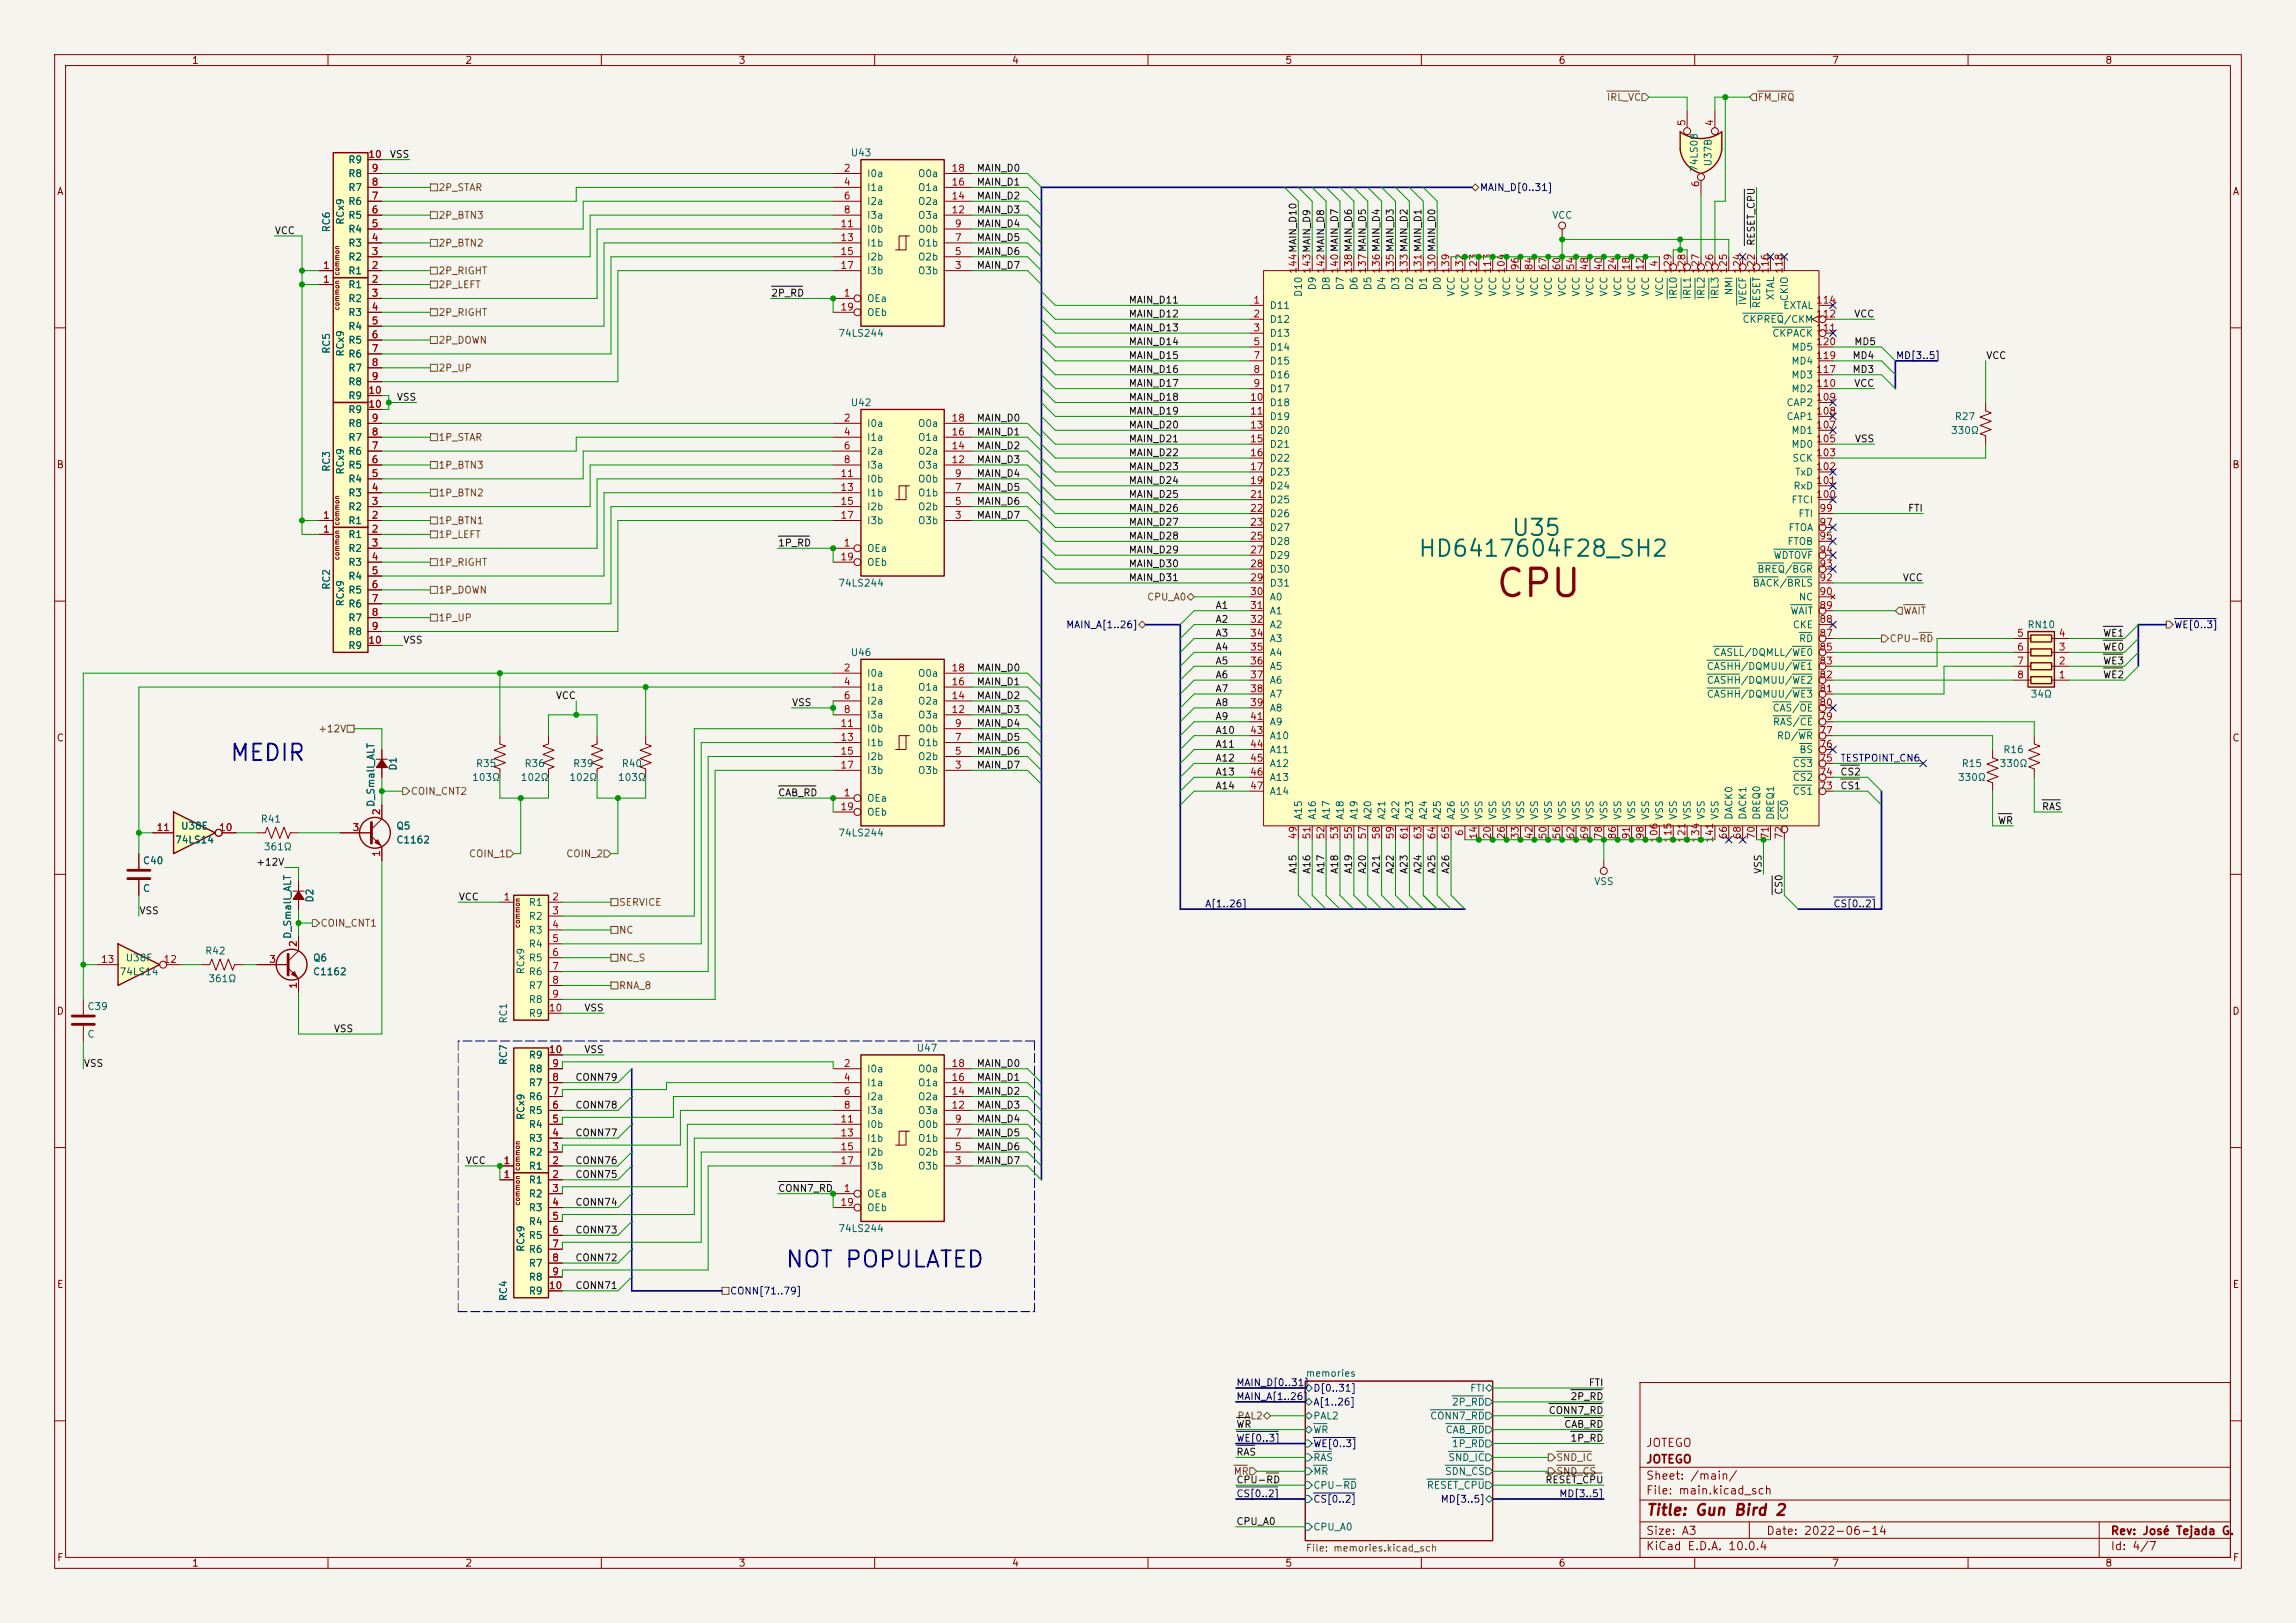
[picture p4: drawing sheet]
<svg xmlns="http://www.w3.org/2000/svg" width="420mm" height="297mm" viewBox="0 0 420 297" stroke-linecap="round" stroke-linejoin="round" font-family="sans-serif">
<defs><g id="words">
<text font-size="5" fill="#840000" x="273.3" y="110.5">CPU</text>
<g font-size="3" fill="#006464">
<text x="276.3" y="98.8">U35</text>
<text x="259.2" y="102.6">HD6417604F28_SH2</text>
</g>
<g font-size="3" fill="#0000c2">
<text x="41.9" y="140">MEDIR</text>
<text x="143.5" y="232.7">NOT POPULATED</text>
</g>
<text font-size="2" fill="#840000" x="301" y="277.8">Title: Gun Bird 2</text>
<g font-size="1.5" fill="#840000">
<text x="301" y="268.1">JOTEGO</text>
<text x="301" y="265.1">JOTEGO</text>
<text x="301" y="273.8">File: main.kicad_sch</text>
<text x="301" y="271.1">Sheet: /main/</text>
<text x="301" y="281.2">Size: A3</text>
<text x="323" y="281.2">Date: 2022-06-14</text>
<text x="386" y="281.2">Rev: José Tejada G.</text>
<text x="301" y="284">KiCad E.D.A. 10.0.4</text>
<text x="386" y="284">Id: 4/7</text>
</g>
<g font-size="1.3" fill="#840000">
<text x="35" y="12">1</text>
<text x="85" y="12">2</text>
<text x="135" y="12">3</text>
<text x="185" y="12">4</text>
<text x="235" y="12">5</text>
<text x="285" y="12">6</text>
<text x="335" y="12">7</text>
<text x="385" y="12">8</text>
<text x="10.3" y="36">A</text>
<text x="408.3" y="36">A</text>
<text x="10.3" y="86">B</text>
<text x="408.2" y="86">B</text>
<text x="10.3" y="136">C</text>
<text x="408.2" y="136">C</text>
<text x="10.3" y="186">D</text>
<text x="408.2" y="186">D</text>
<text x="10.3" y="236">E</text>
<text x="408.3" y="236">E</text>
<text x="10.3" y="286">F</text>
<text x="35" y="287">1</text>
<text x="85" y="287">2</text>
<text x="135" y="287">3</text>
<text x="185" y="287">4</text>
<text x="235" y="287">5</text>
<text x="285" y="287">6</text>
<text x="335" y="287">7</text>
<text x="385" y="287">8</text>
<text x="408.3" y="286">F</text>
</g>
<g font-size="1.3" fill="#725600">
<text x="293.8" y="18.8">IRL_VC</text>
<text x="321.4" y="18.8">FM_IRQ</text>
<text x="80.1" y="35.3">2P_STAR</text>
<text x="80.1" y="40.3">2P_BTN3</text>
<text x="80.1" y="45.4">2P_BTN2</text>
<text x="80.1" y="50.5">2P_RIGHT</text>
<text x="80.1" y="53">2P_LEFT</text>
<text x="80.1" y="58.1">2P_RIGHT</text>
<text x="80.1" y="63.2">2P_DOWN</text>
<text x="80.1" y="68.3">2P_UP</text>
<text x="80.1" y="81">1P_STAR</text>
<text x="80.1" y="86.1">1P_BTN3</text>
<text x="80.1" y="91.1">1P_BTN2</text>
<text x="80.1" y="98.8">1P_LEFT</text>
<text x="80.1" y="96.2">1P_BTN1</text>
<text x="80.1" y="103.8">1P_RIGHT</text>
<text x="80.1" y="108.9">1P_DOWN</text>
<text x="209.7" y="110.2">CPU_A0</text>
<text x="348.1" y="112.7">WAIT</text>
<text x="80.1" y="114">1P_UP</text>
<text x="345.5" y="117.8">CPU-RD</text>
<text x="58.1" y="134.3">+12V</text>
<text x="75" y="145.8">COIN_CNT2</text>
<text x="85.7" y="157.2">COIN_1</text>
<text x="103.5" y="157.2">COIN_2</text>
<text x="113.1" y="166.1">SERVICE</text>
<text x="58.5" y="169.9">COIN_CNT1</text>
<text x="113.1" y="171.2">NC</text>
<text x="113.1" y="176.2">NC_S</text>
<text x="113.1" y="181.3">RNA_8</text>
<text x="226.2" y="260.1">PAL2</text>
<text x="284.6" y="267.7">SND_IC</text>
<text x="225.6" y="270.2">MR</text>
<text x="284.6" y="270.2">SND_CS</text>
<text x="238.8" y="284.2">File: memories.kicad_sch</text>
</g>
<g font-size="1.3" fill="#a90000">
<text x="308.6" y="23.2" transform="rotate(-90 308.6 23.2)">5</text>
<text x="313.7" y="23.2" transform="rotate(-90 313.7 23.2)">4</text>
<text x="67.3" y="29.2">10</text>
<text x="67.9" y="34.3">8</text>
<text x="67.9" y="31.7">9</text>
<text x="154.2" y="31.7">2</text>
<text x="154.2" y="34.3">4</text>
<text x="173.9" y="34.3">16</text>
<text x="173.9" y="31.7">18</text>
<text x="311.1" y="34.4" transform="rotate(-90 311.1 34.4)">6</text>
<text x="67.9" y="41.9">5</text>
<text x="67.9" y="39.3">6</text>
<text x="67.9" y="36.8">7</text>
<text x="153.6" y="41.9">11</text>
<text x="154.2" y="36.8">6</text>
<text x="154.2" y="39.3">8</text>
<text x="173.9" y="39.3">12</text>
<text x="173.9" y="36.8">14</text>
<text x="174.6" y="41.9">9</text>
<text x="67.9" y="47">3</text>
<text x="67.9" y="44.4">4</text>
<text x="153.6" y="44.4">13</text>
<text x="153.6" y="47">15</text>
<text x="174.6" y="47">5</text>
<text x="174.6" y="44.4">7</text>
<text x="59" y="52">1</text>
<text x="59" y="49.5">1</text>
<text x="67.9" y="52">2</text>
<text x="67.9" y="49.5">2</text>
<text x="153.6" y="49.5">17</text>
<text x="174.6" y="49.5">3</text>
<text x="237.5" y="50.2" transform="rotate(-90 237.5 50.2)">144MAIN_D10</text>
<text x="240" y="50.2" transform="rotate(-90 240 50.2)">143MAIN_D9</text>
<text x="242.5" y="50.2" transform="rotate(-90 242.5 50.2)">142MAIN_D8</text>
<text x="245.1" y="50.2" transform="rotate(-90 245.1 50.2)">140MAIN_D7</text>
<text x="247.6" y="50.2" transform="rotate(-90 247.6 50.2)">138MAIN_D6</text>
<text x="250.2" y="50.2" transform="rotate(-90 250.2 50.2)">137MAIN_D5</text>
<text x="252.7" y="50.2" transform="rotate(-90 252.7 50.2)">136MAIN_D4</text>
<text x="255.2" y="50.2" transform="rotate(-90 255.2 50.2)">135MAIN_D3</text>
<text x="257.8" y="50.2" transform="rotate(-90 257.8 50.2)">133MAIN_D2</text>
<text x="260.3" y="50.2" transform="rotate(-90 260.3 50.2)">131MAIN_D1</text>
<text x="262.9" y="50.2" transform="rotate(-90 262.9 50.2)">130MAIN_D0</text>
<text x="265.4" y="50.2" transform="rotate(-90 265.4 50.2)">139</text>
<text x="267.9" y="50.2" transform="rotate(-90 267.9 50.2)">132</text>
<text x="270.5" y="50.2" transform="rotate(-90 270.5 50.2)">123</text>
<text x="273" y="50.2" transform="rotate(-90 273 50.2)">113</text>
<text x="275.6" y="50.2" transform="rotate(-90 275.6 50.2)">104</text>
<text x="278.1" y="49.6" transform="rotate(-90 278.1 49.6)">96</text>
<text x="280.6" y="49.6" transform="rotate(-90 280.6 49.6)">84</text>
<text x="283.2" y="49.6" transform="rotate(-90 283.2 49.6)">67</text>
<text x="285.7" y="49.6" transform="rotate(-90 285.7 49.6)">60</text>
<text x="288.3" y="49.6" transform="rotate(-90 288.3 49.6)">54</text>
<text x="290.8" y="49.6" transform="rotate(-90 290.8 49.6)">48</text>
<text x="293.3" y="49.6" transform="rotate(-90 293.3 49.6)">40</text>
<text x="295.9" y="49.6" transform="rotate(-90 295.9 49.6)">24</text>
<text x="298.4" y="49.6" transform="rotate(-90 298.4 49.6)">18</text>
<text x="301" y="49.6" transform="rotate(-90 301 49.6)">12</text>
<text x="303.5" y="49" transform="rotate(-90 303.5 49)">4</text>
<text x="306" y="50.2" transform="rotate(-90 306 50.2)">129</text>
<text x="308.6" y="50.2" transform="rotate(-90 308.6 50.2)">128</text>
<text x="311.1" y="50.2" transform="rotate(-90 311.1 50.2)">127</text>
<text x="313.7" y="50.2" transform="rotate(-90 313.7 50.2)">126</text>
<text x="316.2" y="50.2" transform="rotate(-90 316.2 50.2)">125</text>
<text x="318.7" y="50.2" transform="rotate(-90 318.7 50.2)">124</text>
<text x="321.3" y="50.2" transform="rotate(-90 321.3 50.2)">122</text>
<text x="323.8" y="50.2" transform="rotate(-90 323.8 50.2)">116</text>
<text x="326.4" y="50.2" transform="rotate(-90 326.4 50.2)">118</text>
<text x="67.9" y="54.6">3</text>
<text x="67.9" y="57.1">4</text>
<text x="67.9" y="59.7">5</text>
<text x="153.6" y="57.1">19</text>
<text x="154.2" y="54.6">1</text>
<text x="229.2" y="55.9">1</text>
<text x="229.2" y="58.4">2</text>
<text x="332.1" y="58.4">112</text>
<text x="332.1" y="55.9">114</text>
<text x="67.9" y="62.2">6</text>
<text x="67.9" y="64.7">7</text>
<text x="229.2" y="60.9">3</text>
<text x="229.2" y="63.5">5</text>
<text x="332.1" y="60.9">111</text>
<text x="332.1" y="63.5">120</text>
<text x="67.9" y="67.3">8</text>
<text x="67.9" y="69.8">9</text>
<text x="229.2" y="66">7</text>
<text x="229.2" y="68.6">8</text>
<text x="229.2" y="71.1">9</text>
<text x="332.1" y="71.1">110</text>
<text x="332.1" y="68.6">117</text>
<text x="332.1" y="66">119</text>
<text x="67.3" y="72.4">10</text>
<text x="67.3" y="74.9">10</text>
<text x="67.9" y="77.4">9</text>
<text x="154.2" y="77.4">2</text>
<text x="173.9" y="77.4">18</text>
<text x="228.6" y="73.6">10</text>
<text x="228.6" y="76.2">11</text>
<text x="332.1" y="76.2">108</text>
<text x="332.1" y="73.6">109</text>
<text x="67.9" y="82.5">7</text>
<text x="67.9" y="80">8</text>
<text x="154.2" y="80">4</text>
<text x="154.2" y="82.5">6</text>
<text x="173.9" y="82.5">14</text>
<text x="173.9" y="80">16</text>
<text x="228.6" y="78.7">13</text>
<text x="228.6" y="81.3">15</text>
<text x="228.6" y="83.8">16</text>
<text x="332.1" y="83.8">103</text>
<text x="332.1" y="81.3">105</text>
<text x="332.1" y="78.7">107</text>
<text x="67.9" y="87.6">5</text>
<text x="67.9" y="85.1">6</text>
<text x="153.6" y="87.6">11</text>
<text x="154.2" y="85.1">8</text>
<text x="173.9" y="85.1">12</text>
<text x="174.6" y="87.6">9</text>
<text x="228.6" y="86.3">17</text>
<text x="228.6" y="88.9">19</text>
<text x="332.1" y="88.9">101</text>
<text x="332.1" y="86.3">102</text>
<text x="59" y="95.2">1</text>
<text x="67.9" y="95.2">2</text>
<text x="67.9" y="92.7">3</text>
<text x="67.9" y="90.1">4</text>
<text x="153.6" y="90.1">13</text>
<text x="153.6" y="92.7">15</text>
<text x="153.6" y="95.2">17</text>
<text x="174.6" y="95.2">3</text>
<text x="174.6" y="92.7">5</text>
<text x="174.6" y="90.1">7</text>
<text x="228.6" y="91.4">21</text>
<text x="228.6" y="94">22</text>
<text x="332.1" y="91.4">100</text>
<text x="332.7" y="94">99</text>
<text x="59" y="97.8">1</text>
<text x="67.9" y="97.8">2</text>
<text x="67.9" y="100.3">3</text>
<text x="154.2" y="100.3">1</text>
<text x="228.6" y="96.5">23</text>
<text x="228.6" y="99">25</text>
<text x="228.6" y="101.6">27</text>
<text x="332.7" y="101.6">94</text>
<text x="332.7" y="99">95</text>
<text x="332.7" y="96.5">97</text>
<text x="67.9" y="102.8">4</text>
<text x="67.9" y="105.4">5</text>
<text x="67.9" y="107.9">6</text>
<text x="153.6" y="102.8">19</text>
<text x="228.6" y="104.1">28</text>
<text x="228.6" y="106.7">29</text>
<text x="332.7" y="106.7">92</text>
<text x="332.7" y="104.1">93</text>
<text x="67.9" y="110.5">7</text>
<text x="67.9" y="113">8</text>
<text x="228.6" y="109.2">30</text>
<text x="228.6" y="111.7">31</text>
<text x="332.7" y="111.7">89</text>
<text x="332.7" y="109.2">90</text>
<text x="67.3" y="118.1">10</text>
<text x="67.9" y="115.5">9</text>
<text x="228.6" y="114.3">32</text>
<text x="228.6" y="116.8">34</text>
<text x="228.6" y="119.4">35</text>
<text x="332.7" y="119.4">85</text>
<text x="332.7" y="116.8">87</text>
<text x="332.7" y="114.3">88</text>
<text x="368.9" y="116.8">5</text>
<text x="368.9" y="119.4">6</text>
<text x="376.5" y="119.4">3</text>
<text x="376.5" y="116.8">4</text>
<text x="154.2" y="123.2">2</text>
<text x="154.2" y="125.7">4</text>
<text x="173.9" y="125.7">16</text>
<text x="173.9" y="123.2">18</text>
<text x="228.6" y="121.9">36</text>
<text x="228.6" y="124.4">37</text>
<text x="332.7" y="124.4">82</text>
<text x="332.7" y="121.9">83</text>
<text x="368.9" y="121.9">7</text>
<text x="368.9" y="124.4">8</text>
<text x="376.5" y="124.4">1</text>
<text x="376.5" y="121.9">2</text>
<text x="154.2" y="128.2">6</text>
<text x="154.2" y="130.8">8</text>
<text x="173.9" y="130.8">12</text>
<text x="173.9" y="128.2">14</text>
<text x="228.6" y="127">38</text>
<text x="228.6" y="129.5">39</text>
<text x="332.7" y="129.5">80</text>
<text x="332.7" y="127">81</text>
<text x="153.6" y="133.3">11</text>
<text x="153.6" y="135.9">13</text>
<text x="174.6" y="135.9">7</text>
<text x="174.6" y="133.3">9</text>
<text x="228.6" y="132.1">41</text>
<text x="228.6" y="134.6">43</text>
<text x="228.6" y="137.1">44</text>
<text x="332.7" y="137.1">76</text>
<text x="332.7" y="134.6">77</text>
<text x="332.7" y="132.1">79</text>
<text x="153.6" y="138.4">15</text>
<text x="153.6" y="140.9">17</text>
<text x="174.6" y="140.9">3</text>
<text x="174.6" y="138.4">5</text>
<text x="228.6" y="139.7">45</text>
<text x="228.6" y="142.2">46</text>
<text x="332.7" y="142.2">74</text>
<text x="332.7" y="139.7">75</text>
<text x="69.8" y="149.3" transform="rotate(-90 69.8 149.3)">2</text>
<text x="153.6" y="148.6">19</text>
<text x="154.2" y="146">1</text>
<text x="228.6" y="144.8">47</text>
<text x="332.7" y="144.8">73</text>
<text x="28.5" y="152.4">11</text>
<text x="40" y="152.4">10</text>
<text x="64.4" y="152.4">3</text>
<text x="237.5" y="153.7" transform="rotate(-90 237.5 153.7)">49</text>
<text x="240" y="153.7" transform="rotate(-90 240 153.7)">51</text>
<text x="242.5" y="153.7" transform="rotate(-90 242.5 153.7)">52</text>
<text x="245.1" y="153.7" transform="rotate(-90 245.1 153.7)">53</text>
<text x="247.6" y="153.7" transform="rotate(-90 247.6 153.7)">55</text>
<text x="250.2" y="153.7" transform="rotate(-90 250.2 153.7)">57</text>
<text x="252.7" y="153.7" transform="rotate(-90 252.7 153.7)">58</text>
<text x="255.2" y="153.7" transform="rotate(-90 255.2 153.7)">59</text>
<text x="257.8" y="153.7" transform="rotate(-90 257.8 153.7)">61</text>
<text x="260.3" y="153.7" transform="rotate(-90 260.3 153.7)">63</text>
<text x="262.9" y="153.7" transform="rotate(-90 262.9 153.7)">64</text>
<text x="265.4" y="153.7" transform="rotate(-90 265.4 153.7)">65</text>
<text x="267.9" y="153.1" transform="rotate(-90 267.9 153.1)">6</text>
<text x="270.5" y="153.7" transform="rotate(-90 270.5 153.7)">14</text>
<text x="273" y="153.7" transform="rotate(-90 273 153.7)">20</text>
<text x="275.6" y="153.7" transform="rotate(-90 275.6 153.7)">26</text>
<text x="278.1" y="153.7" transform="rotate(-90 278.1 153.7)">33</text>
<text x="280.6" y="153.7" transform="rotate(-90 280.6 153.7)">42</text>
<text x="283.2" y="153.7" transform="rotate(-90 283.2 153.7)">50</text>
<text x="285.7" y="153.7" transform="rotate(-90 285.7 153.7)">56</text>
<text x="288.3" y="153.7" transform="rotate(-90 288.3 153.7)">62</text>
<text x="290.8" y="153.7" transform="rotate(-90 290.8 153.7)">69</text>
<text x="293.3" y="153.7" transform="rotate(-90 293.3 153.7)">78</text>
<text x="295.9" y="153.7" transform="rotate(-90 295.9 153.7)">86</text>
<text x="298.4" y="153.7" transform="rotate(-90 298.4 153.7)">91</text>
<text x="301" y="153.7" transform="rotate(-90 301 153.7)">98</text>
<text x="303.5" y="154.3" transform="rotate(-90 303.5 154.3)">106</text>
<text x="306" y="154.3" transform="rotate(-90 306 154.3)">115</text>
<text x="308.6" y="154.3" transform="rotate(-90 308.6 154.3)">121</text>
<text x="311.1" y="154.3" transform="rotate(-90 311.1 154.3)">134</text>
<text x="313.7" y="154.3" transform="rotate(-90 313.7 154.3)">141</text>
<text x="316.2" y="153.7" transform="rotate(-90 316.2 153.7)">66</text>
<text x="318.7" y="153.7" transform="rotate(-90 318.7 153.7)">68</text>
<text x="321.3" y="153.7" transform="rotate(-90 321.3 153.7)">70</text>
<text x="323.8" y="153.7" transform="rotate(-90 323.8 153.7)">71</text>
<text x="326.4" y="153.7" transform="rotate(-90 326.4 153.7)">72</text>
<text x="69.8" y="156.9" transform="rotate(-90 69.8 156.9)">1</text>
<text x="92" y="165.1">1</text>
<text x="100.9" y="165.1">2</text>
<text x="100.9" y="167.6">3</text>
<text x="54.6" y="173.4" transform="rotate(-90 54.6 173.4)">2</text>
<text x="100.9" y="170.2">4</text>
<text x="100.9" y="172.7">5</text>
<text x="18.4" y="176.5">13</text>
<text x="29.8" y="176.5">12</text>
<text x="49.1" y="176.5">3</text>
<text x="100.9" y="175.2">6</text>
<text x="100.9" y="177.8">7</text>
<text x="54.6" y="181" transform="rotate(-90 54.6 181)">1</text>
<text x="100.3" y="185.4">10</text>
<text x="100.9" y="180.3">8</text>
<text x="100.9" y="182.9">9</text>
<text x="100.3" y="193">10</text>
<text x="100.9" y="195.6">9</text>
<text x="154.2" y="195.6">2</text>
<text x="173.9" y="195.6">18</text>
<text x="100.9" y="203.2">6</text>
<text x="100.9" y="200.6">7</text>
<text x="100.9" y="198.1">8</text>
<text x="154.2" y="198.1">4</text>
<text x="154.2" y="200.6">6</text>
<text x="154.2" y="203.2">8</text>
<text x="173.9" y="203.2">12</text>
<text x="173.9" y="200.6">14</text>
<text x="173.9" y="198.1">16</text>
<text x="100.9" y="208.3">4</text>
<text x="100.9" y="205.7">5</text>
<text x="153.6" y="205.7">11</text>
<text x="153.6" y="208.3">13</text>
<text x="174.6" y="208.3">7</text>
<text x="174.6" y="205.7">9</text>
<text x="92" y="213.3">1</text>
<text x="92" y="215.9">1</text>
<text x="100.9" y="213.3">2</text>
<text x="100.9" y="210.8">3</text>
<text x="100.9" y="215.9">2</text>
<text x="153.6" y="210.8">15</text>
<text x="153.6" y="213.3">17</text>
<text x="174.6" y="213.3">3</text>
<text x="174.6" y="210.8">5</text>
<text x="100.9" y="218.4">3</text>
<text x="100.9" y="221">4</text>
<text x="153.6" y="221">19</text>
<text x="154.2" y="218.4">1</text>
<text x="100.9" y="223.5">5</text>
<text x="100.9" y="226">6</text>
<text x="100.9" y="228.6">7</text>
<text x="100.9" y="231.1">8</text>
<text x="100.9" y="233.7">9</text>
<text x="100.3" y="236.2">10</text>
</g>
<g font-size="1.3" fill="#0f0f0f">
<text x="71.2" y="29.2">VSS</text>
<text x="178.6" y="31.7">MAIN_D0</text>
<text x="178.6" y="34.3">MAIN_D1</text>
<text x="178.6" y="36.8">MAIN_D2</text>
<text x="178.6" y="41.9">MAIN_D4</text>
<text x="178.6" y="39.3">MAIN_D3</text>
<text x="50.2" y="43.1">VCC</text>
<text x="178.6" y="47">MAIN_D6</text>
<text x="178.6" y="44.4">MAIN_D5</text>
<text x="321.3" y="45.1" transform="rotate(-90 321.3 45.1)">RESET_CPU</text>
<text x="178.6" y="49.5">MAIN_D7</text>
<text x="141" y="54.6">2P_RD</text>
<text x="206.4" y="55.8">MAIN_D11</text>
<text x="206.4" y="58.4">MAIN_D12</text>
<text x="339.1" y="58.4">VCC</text>
<text x="206.4" y="60.9">MAIN_D13</text>
<text x="206.4" y="63.5">MAIN_D14</text>
<text x="339.1" y="63.5">MD5</text>
<text x="206.4" y="68.5">MAIN_D16</text>
<text x="206.4" y="66">MAIN_D15</text>
<text x="206.4" y="71.1">MAIN_D17</text>
<text x="338.8" y="68.5">MD3</text>
<text x="338.8" y="66">MD4</text>
<text x="339.1" y="71.1">VCC</text>
<text x="363.2" y="66">VCC</text>
<text x="72.5" y="73.6">VSS</text>
<text x="178.6" y="77.4">MAIN_D0</text>
<text x="206.4" y="73.6">MAIN_D18</text>
<text x="206.4" y="76.2">MAIN_D19</text>
<text x="178.6" y="80">MAIN_D1</text>
<text x="178.6" y="82.5">MAIN_D2</text>
<text x="206.4" y="83.8">MAIN_D22</text>
<text x="206.4" y="81.2">MAIN_D21</text>
<text x="206.4" y="78.7">MAIN_D20</text>
<text x="339.2" y="81.2">VSS</text>
<text x="178.6" y="85.1">MAIN_D3</text>
<text x="178.6" y="87.6">MAIN_D4</text>
<text x="206.4" y="88.9">MAIN_D24</text>
<text x="206.4" y="86.3">MAIN_D23</text>
<text x="178.6" y="90.1">MAIN_D5</text>
<text x="178.6" y="95.2">MAIN_D7</text>
<text x="178.6" y="92.7">MAIN_D6</text>
<text x="206.4" y="91.4">MAIN_D25</text>
<text x="206.4" y="93.9">MAIN_D26</text>
<text x="348.9" y="93.9">FTI</text>
<text x="142.2" y="100.3">1P_RD</text>
<text x="206.4" y="96.5">MAIN_D27</text>
<text x="206.4" y="99">MAIN_D28</text>
<text x="206.4" y="101.6">MAIN_D29</text>
<text x="206.4" y="106.6">MAIN_D31</text>
<text x="206.4" y="104.1">MAIN_D30</text>
<text x="348" y="106.6">VCC</text>
<text x="222.2" y="111.7">A1</text>
<text x="73.7" y="118.1">VSS</text>
<text x="222.2" y="114.3">A2</text>
<text x="222.2" y="116.8">A3</text>
<text x="222.2" y="119.3">A4</text>
<text x="384.6" y="119.3">WE0</text>
<text x="384.6" y="116.8">WE1</text>
<text x="178.6" y="125.7">MAIN_D1</text>
<text x="178.6" y="123.2">MAIN_D0</text>
<text x="222.2" y="121.9">A5</text>
<text x="222.2" y="124.4">A6</text>
<text x="384.6" y="124.4">WE2</text>
<text x="384.6" y="121.9">WE3</text>
<text x="101.6" y="128.2">VCC</text>
<text x="144.8" y="129.5">VSS</text>
<text x="178.6" y="130.8">MAIN_D3</text>
<text x="178.6" y="128.2">MAIN_D2</text>
<text x="222.2" y="129.5">A8</text>
<text x="222.2" y="127">A7</text>
<text x="178.6" y="135.9">MAIN_D5</text>
<text x="178.6" y="133.3">MAIN_D4</text>
<text x="222.2" y="132">A9</text>
<text x="222.2" y="134.6">A10</text>
<text x="222.2" y="137.1">A11</text>
<text x="178.6" y="138.4">MAIN_D6</text>
<text x="178.6" y="140.9">MAIN_D7</text>
<text x="222.2" y="139.7">A12</text>
<text x="222.2" y="142.2">A13</text>
<text x="336.5" y="142.2">CS2</text>
<text x="142.2" y="146">CAB_RD</text>
<text x="222.2" y="144.7">A14</text>
<text x="336.5" y="144.7">CS1</text>
<text x="373.4" y="148.6">RAS</text>
<text x="365.4" y="151.1">WR</text>
<text x="46.8" y="158.7">+12V</text>
<text x="237.5" y="160" transform="rotate(-90 237.5 160)">A15</text>
<text x="240" y="160" transform="rotate(-90 240 160)">A16</text>
<text x="242.5" y="160" transform="rotate(-90 242.5 160)">A17</text>
<text x="245.1" y="160" transform="rotate(-90 245.1 160)">A18</text>
<text x="247.6" y="160" transform="rotate(-90 247.6 160)">A19</text>
<text x="250.2" y="160" transform="rotate(-90 250.2 160)">A20</text>
<text x="252.7" y="160" transform="rotate(-90 252.7 160)">A21</text>
<text x="255.2" y="160" transform="rotate(-90 255.2 160)">A22</text>
<text x="257.8" y="160" transform="rotate(-90 257.8 160)">A23</text>
<text x="260.3" y="160" transform="rotate(-90 260.3 160)">A24</text>
<text x="262.9" y="160" transform="rotate(-90 262.9 160)">A25</text>
<text x="265.4" y="160" transform="rotate(-90 265.4 160)">A26</text>
<text x="322.5" y="160" transform="rotate(-90 322.5 160)">VSS</text>
<text x="25.4" y="167.6">VSS</text>
<text x="83.8" y="165.1">VCC</text>
<text x="326.4" y="163.8" transform="rotate(-90 326.4 163.8)">CS0</text>
<text x="106.8" y="185.4">VSS</text>
<text x="61" y="189.2">VSS</text>
<text x="15.2" y="195.5">VSS</text>
<text x="106.8" y="193">VSS</text>
<text x="178.6" y="195.5">MAIN_D0</text>
<text x="105.1" y="198.1">CONN79</text>
<text x="105.1" y="203.2">CONN78</text>
<text x="178.6" y="203.2">MAIN_D3</text>
<text x="178.6" y="198.1">MAIN_D1</text>
<text x="178.6" y="200.6">MAIN_D2</text>
<text x="105.1" y="208.2">CONN77</text>
<text x="178.6" y="208.2">MAIN_D5</text>
<text x="178.6" y="205.7">MAIN_D4</text>
<text x="85.1" y="213.3">VCC</text>
<text x="105.1" y="213.3">CONN76</text>
<text x="105.1" y="215.9">CONN75</text>
<text x="178.6" y="213.3">MAIN_D7</text>
<text x="178.6" y="210.8">MAIN_D6</text>
<text x="105.1" y="220.9">CONN74</text>
<text x="142.2" y="218.4">CONN7_RD</text>
<text x="105.1" y="226">CONN73</text>
<text x="105.1" y="231.1">CONN72</text>
<text x="105.1" y="236.2">CONN71</text>
<text x="287.2" y="256.5">2P_RD</text>
<text x="290.5" y="254">FTI</text>
<text x="226.1" y="261.6">WR</text>
<text x="283.2" y="259">CONN7_RD</text>
<text x="286" y="261.6">CAB_RD</text>
<text x="226.1" y="266.7">RAS</text>
<text x="287.2" y="264.1">1P_RD</text>
<text x="226.1" y="271.7">CPU-RD</text>
<text x="282.6" y="271.7">RESET_CPU</text>
<text x="226.1" y="279.4">CPU_A0</text>
</g>
<g font-size="1.3" fill="#006464">
<text x="155.5" y="28.9">U43</text>
<text x="63.6" y="35.3">R7</text>
<text x="63.6" y="32.7">R8</text>
<text x="63.6" y="30.2">R9</text>
<text x="158.5" y="32.7">I0a</text>
<text x="158.5" y="35.3">I1a</text>
<text x="167.8" y="35.3">O1a</text>
<text x="167.8" y="32.7">O0a</text>
<text x="310.9" y="31.6" transform="rotate(-90 310.9 31.6)">74LS08</text>
<text x="313.4" y="30.6" transform="rotate(-90 313.4 30.6)">U37B</text>
<text x="63.2" y="41.2" transform="rotate(-90 63.2 41.2)">RCx9</text>
<text x="63.6" y="40.3">R5</text>
<text x="63.6" y="37.8">R6</text>
<text x="158.5" y="37.8">I2a</text>
<text x="158.5" y="40.3">I3a</text>
<text x="167.8" y="40.3">O3a</text>
<text x="167.8" y="37.8">O2a</text>
<text x="283.8" y="40.3">VCC</text>
<text x="60.7" y="42.6" transform="rotate(-90 60.7 42.6)">RC6</text>
<text x="63.6" y="48">R2</text>
<text x="63.6" y="45.4">R3</text>
<text x="63.6" y="42.9">R4</text>
<text x="158.5" y="42.9">I0b</text>
<text x="158.5" y="45.4">I1b</text>
<text x="158.5" y="48">I2b</text>
<text x="167.8" y="48">O2b</text>
<text x="167.8" y="45.4">O1b</text>
<text x="167.8" y="42.9">O0b</text>
<text x="63.6" y="53">R1</text>
<text x="63.6" y="50.5">R1</text>
<text x="158.5" y="50.5">I3b</text>
<text x="167.8" y="50.5">O3b</text>
<text x="241" y="53.2" transform="rotate(-90 241 53.2)">D9</text>
<text x="243.5" y="53.2" transform="rotate(-90 243.5 53.2)">D8</text>
<text x="246.1" y="53.2" transform="rotate(-90 246.1 53.2)">D7</text>
<text x="248.6" y="53.2" transform="rotate(-90 248.6 53.2)">D6</text>
<text x="251.2" y="53.2" transform="rotate(-90 251.2 53.2)">D5</text>
<text x="253.7" y="53.2" transform="rotate(-90 253.7 53.2)">D4</text>
<text x="256.2" y="53.2" transform="rotate(-90 256.2 53.2)">D3</text>
<text x="258.8" y="53.2" transform="rotate(-90 258.8 53.2)">D2</text>
<text x="261.3" y="53.2" transform="rotate(-90 261.3 53.2)">D1</text>
<text x="263.9" y="53.2" transform="rotate(-90 263.9 53.2)">D0</text>
<text x="63.6" y="55.6">R2</text>
<text x="63.6" y="58.1">R3</text>
<text x="158.5" y="55.6">OEa</text>
<text x="158.5" y="58.1">OEb</text>
<text x="232.2" y="56.9">D11</text>
<text x="232.2" y="59.4">D12</text>
<text x="238.5" y="54.4" transform="rotate(-90 238.5 54.4)">D10</text>
<text x="266.4" y="54.4" transform="rotate(-90 266.4 54.4)">VCC</text>
<text x="268.9" y="54.4" transform="rotate(-90 268.9 54.4)">VCC</text>
<text x="271.5" y="54.4" transform="rotate(-90 271.5 54.4)">VCC</text>
<text x="274" y="54.4" transform="rotate(-90 274 54.4)">VCC</text>
<text x="276.6" y="54.4" transform="rotate(-90 276.6 54.4)">VCC</text>
<text x="279.1" y="54.4" transform="rotate(-90 279.1 54.4)">VCC</text>
<text x="281.6" y="54.4" transform="rotate(-90 281.6 54.4)">VCC</text>
<text x="284.2" y="54.4" transform="rotate(-90 284.2 54.4)">VCC</text>
<text x="286.7" y="54.4" transform="rotate(-90 286.7 54.4)">VCC</text>
<text x="289.3" y="54.4" transform="rotate(-90 289.3 54.4)">VCC</text>
<text x="291.8" y="54.4" transform="rotate(-90 291.8 54.4)">VCC</text>
<text x="294.3" y="54.4" transform="rotate(-90 294.3 54.4)">VCC</text>
<text x="296.9" y="54.4" transform="rotate(-90 296.9 54.4)">VCC</text>
<text x="299.4" y="54.4" transform="rotate(-90 299.4 54.4)">VCC</text>
<text x="302" y="54.4" transform="rotate(-90 302 54.4)">VCC</text>
<text x="304.5" y="54.4" transform="rotate(-90 304.5 54.4)">VCC</text>
<text x="307" y="54.9" transform="rotate(-90 307 54.9)">IRL0</text>
<text x="309.6" y="54.9" transform="rotate(-90 309.6 54.9)">IRL1</text>
<text x="312.1" y="54.9" transform="rotate(-90 312.1 54.9)">IRL2</text>
<text x="314.7" y="54.9" transform="rotate(-90 314.7 54.9)">IRL3</text>
<text x="317.2" y="54.1" transform="rotate(-90 317.2 54.1)">NMI</text>
<text x="318.6" y="59.4">CKPREQ/CKM</text>
<text x="319.7" y="56" transform="rotate(-90 319.7 56)">IVECF</text>
<text x="322.3" y="56.5" transform="rotate(-90 322.3 56.5)">RESET</text>
<text x="324.8" y="55" transform="rotate(-90 324.8 55)">XTAL</text>
<text x="326.1" y="56.9">EXTAL</text>
<text x="327.4" y="55.2" transform="rotate(-90 327.4 55.2)">CKIO</text>
<text x="60.7" y="64.8" transform="rotate(-90 60.7 64.8)">RC5</text>
<text x="63.2" y="65.4" transform="rotate(-90 63.2 65.4)">RCx9</text>
<text x="63.6" y="60.7">R4</text>
<text x="63.6" y="63.2">R5</text>
<text x="63.6" y="65.7">R6</text>
<text x="153.2" y="61.9">74LS244</text>
<text x="232.2" y="61.9">D13</text>
<text x="232.2" y="64.5">D14</text>
<text x="324.1" y="61.9">CKPACK</text>
<text x="327.6" y="64.5">MD5</text>
<text x="63.6" y="68.3">R7</text>
<text x="63.6" y="70.8">R8</text>
<text x="232.2" y="67">D15</text>
<text x="232.2" y="69.6">D16</text>
<text x="327.6" y="69.6">MD3</text>
<text x="327.6" y="67">MD4</text>
<text x="63.6" y="73.4">R9</text>
<text x="63.6" y="75.9">R9</text>
<text x="155.5" y="74.6">U42</text>
<text x="232.2" y="72.1">D17</text>
<text x="232.2" y="74.6">D18</text>
<text x="232.2" y="77.2">D19</text>
<text x="326.7" y="77.2">CAP1</text>
<text x="326.7" y="74.6">CAP2</text>
<text x="327.6" y="72.1">MD2</text>
<text x="357.5" y="77.2">R27</text>
<text x="63.6" y="83.5">R6</text>
<text x="63.6" y="81">R7</text>
<text x="63.6" y="78.4">R8</text>
<text x="158.5" y="78.4">I0a</text>
<text x="158.5" y="81">I1a</text>
<text x="158.5" y="83.5">I2a</text>
<text x="167.8" y="83.5">O2a</text>
<text x="167.8" y="81">O1a</text>
<text x="167.8" y="78.4">O0a</text>
<text x="232.2" y="79.7">D20</text>
<text x="232.2" y="82.3">D21</text>
<text x="327.6" y="82.3">MD0</text>
<text x="327.6" y="79.7">MD1</text>
<text x="356.8" y="79.7">330Ω</text>
<text x="60.7" y="86.4" transform="rotate(-90 60.7 86.4)">RC3</text>
<text x="63.2" y="86.9" transform="rotate(-90 63.2 86.9)">RCx9</text>
<text x="63.6" y="88.6">R4</text>
<text x="63.6" y="86.1">R5</text>
<text x="158.5" y="86.1">I3a</text>
<text x="158.5" y="88.6">I0b</text>
<text x="167.8" y="88.6">O0b</text>
<text x="167.8" y="86.1">O3a</text>
<text x="232.2" y="84.8">D22</text>
<text x="232.2" y="87.3">D23</text>
<text x="232.2" y="89.9">D24</text>
<text x="327.8" y="84.8">SCK</text>
<text x="328" y="89.9">RxD</text>
<text x="328.3" y="87.3">TxD</text>
<text x="63.6" y="93.7">R2</text>
<text x="63.6" y="91.1">R3</text>
<text x="158.5" y="91.1">I1b</text>
<text x="158.5" y="93.7">I2b</text>
<text x="167.8" y="93.7">O2b</text>
<text x="167.8" y="91.1">O1b</text>
<text x="232.2" y="92.4">D25</text>
<text x="232.2" y="95">D26</text>
<text x="327.6" y="92.4">FTCI</text>
<text x="328.9" y="95">FTI</text>
<text x="63.6" y="96.2">R1</text>
<text x="63.6" y="98.8">R1</text>
<text x="63.6" y="101.3">R2</text>
<text x="158.5" y="101.3">OEa</text>
<text x="158.5" y="96.2">I3b</text>
<text x="167.8" y="96.2">O3b</text>
<text x="232.2" y="97.5">D27</text>
<text x="232.2" y="100">D28</text>
<text x="326.9" y="100">FTOB</text>
<text x="327" y="97.5">FTOA</text>
<text x="63.6" y="103.8">R3</text>
<text x="63.6" y="106.4">R4</text>
<text x="153.2" y="107.7">74LS244</text>
<text x="158.5" y="103.8">OEb</text>
<text x="232.2" y="102.6">D29</text>
<text x="232.2" y="105.1">D30</text>
<text x="232.2" y="107.7">D31</text>
<text x="320.5" y="107.7">BACK/BRLS</text>
<text x="321.4" y="105.1">BREQ/BGR</text>
<text x="324.3" y="102.6">WDTOVF</text>
<text x="60.7" y="108" transform="rotate(-90 60.7 108)">RC2</text>
<text x="63.2" y="111.1" transform="rotate(-90 63.2 111.1)">RCx9</text>
<text x="63.6" y="108.9">R5</text>
<text x="63.6" y="111.5">R6</text>
<text x="232.2" y="110.2">A0</text>
<text x="232.2" y="112.7">A1</text>
<text x="327.4" y="112.7">WAIT</text>
<text x="328.9" y="110.2">NC</text>
<text x="63.6" y="114">R7</text>
<text x="63.6" y="116.5">R8</text>
<text x="63.6" y="119.1">R9</text>
<text x="232.2" y="115.3">A2</text>
<text x="232.2" y="117.8">A3</text>
<text x="327.8" y="115.3">CKE</text>
<text x="329" y="117.8">RD</text>
<text x="370.8" y="115.3">RN10</text>
<text x="155.5" y="120.4">U46</text>
<text x="158.5" y="124.2">I0a</text>
<text x="167.8" y="124.2">O0a</text>
<text x="232.2" y="120.4">A4</text>
<text x="232.2" y="122.9">A5</text>
<text x="232.2" y="125.4">A6</text>
<text x="312.1" y="125.4">CASHH/DQMUU/WE2</text>
<text x="312.1" y="122.9">CASHH/DQMUU/WE1</text>
<text x="313.3" y="120.4">CASLL/DQMLL/WE0</text>
<text x="158.5" y="126.7">I1a</text>
<text x="158.5" y="129.2">I2a</text>
<text x="158.5" y="131.8">I3a</text>
<text x="167.8" y="131.8">O3a</text>
<text x="167.8" y="129.2">O2a</text>
<text x="167.8" y="126.7">O1a</text>
<text x="232.2" y="128">A7</text>
<text x="232.2" y="130.5">A8</text>
<text x="312.1" y="128">CASHH/DQMUU/WE3</text>
<text x="324.1" y="130.5">CAS/OE</text>
<text x="371.3" y="128">34Ω</text>
<text x="158.5" y="134.3">I0b</text>
<text x="158.5" y="136.9">I1b</text>
<text x="167.8" y="136.9">O1b</text>
<text x="167.8" y="134.3">O0b</text>
<text x="232.2" y="133.1">A9</text>
<text x="232.2" y="135.6">A10</text>
<text x="324.2" y="133.1">RAS/CE</text>
<text x="324.9" y="135.6">RD/WR</text>
<text x="72.9" y="141.1" transform="rotate(-90 72.9 141.1)">D1</text>
<text x="86.3" y="143.2">103Ω</text>
<text x="87" y="140.7">R35</text>
<text x="95.1" y="143.2">102Ω</text>
<text x="95.8" y="140.7">R36</text>
<text x="104" y="143.2">102Ω</text>
<text x="104.7" y="140.7">R39</text>
<text x="112.9" y="143.2">103Ω</text>
<text x="113.6" y="140.7">R40</text>
<text x="158.5" y="139.4">I2b</text>
<text x="158.5" y="141.9">I3b</text>
<text x="167.8" y="141.9">O3b</text>
<text x="167.8" y="139.4">O2b</text>
<text x="232.2" y="138.1">A11</text>
<text x="232.2" y="140.7">A12</text>
<text x="232.2" y="143.2">A13</text>
<text x="327.8" y="143.2">CS2</text>
<text x="327.8" y="140.7">CS3</text>
<text x="329" y="138.1">BS</text>
<text x="358" y="143.2">330Ω</text>
<text x="358.7" y="140.7">R15</text>
<text x="365.7" y="140.7">330Ω</text>
<text x="366.4" y="138.1">R16</text>
<text x="68.8" y="147.8" transform="rotate(-90 68.8 147.8)">D_Small_ALT</text>
<text x="158.5" y="147">OEa</text>
<text x="158.5" y="149.6">OEb</text>
<text x="232.2" y="145.8">A14</text>
<text x="327.8" y="145.8">CS1</text>
<text x="31.9" y="154.6">74LS14</text>
<text x="33" y="152.1">U38E</text>
<text x="47.6" y="150.8">R41</text>
<text x="48.2" y="155.9">361Ω</text>
<text x="72.4" y="152.1">Q5</text>
<text x="72.4" y="154.6">C1162</text>
<text x="153.2" y="153.4">74LS244</text>
<text x="238.5" y="150.1" transform="rotate(-90 238.5 150.1)">A15</text>
<text x="241" y="150.1" transform="rotate(-90 241 150.1)">A16</text>
<text x="243.5" y="150.1" transform="rotate(-90 243.5 150.1)">A17</text>
<text x="246.1" y="150.1" transform="rotate(-90 246.1 150.1)">A18</text>
<text x="248.6" y="150.1" transform="rotate(-90 248.6 150.1)">A19</text>
<text x="251.2" y="150.1" transform="rotate(-90 251.2 150.1)">A20</text>
<text x="253.7" y="150.1" transform="rotate(-90 253.7 150.1)">A21</text>
<text x="256.2" y="150.1" transform="rotate(-90 256.2 150.1)">A22</text>
<text x="258.8" y="150.1" transform="rotate(-90 258.8 150.1)">A23</text>
<text x="261.3" y="150.1" transform="rotate(-90 261.3 150.1)">A24</text>
<text x="263.9" y="150.1" transform="rotate(-90 263.9 150.1)">A25</text>
<text x="266.4" y="150.1" transform="rotate(-90 266.4 150.1)">A26</text>
<text x="268.9" y="150.1" transform="rotate(-90 268.9 150.1)">VSS</text>
<text x="271.5" y="150.1" transform="rotate(-90 271.5 150.1)">VSS</text>
<text x="274" y="150.1" transform="rotate(-90 274 150.1)">VSS</text>
<text x="276.6" y="150.1" transform="rotate(-90 276.6 150.1)">VSS</text>
<text x="279.1" y="150.1" transform="rotate(-90 279.1 150.1)">VSS</text>
<text x="281.6" y="150.1" transform="rotate(-90 281.6 150.1)">VSS</text>
<text x="284.2" y="150.1" transform="rotate(-90 284.2 150.1)">VSS</text>
<text x="286.7" y="150.1" transform="rotate(-90 286.7 150.1)">VSS</text>
<text x="289.3" y="150.1" transform="rotate(-90 289.3 150.1)">VSS</text>
<text x="291.8" y="150.1" transform="rotate(-90 291.8 150.1)">VSS</text>
<text x="294.3" y="150.1" transform="rotate(-90 294.3 150.1)">VSS</text>
<text x="296.9" y="150.1" transform="rotate(-90 296.9 150.1)">VSS</text>
<text x="299.4" y="150.1" transform="rotate(-90 299.4 150.1)">VSS</text>
<text x="302" y="150.1" transform="rotate(-90 302 150.1)">VSS</text>
<text x="304.5" y="150.1" transform="rotate(-90 304.5 150.1)">VSS</text>
<text x="307" y="150.1" transform="rotate(-90 307 150.1)">VSS</text>
<text x="309.6" y="150.1" transform="rotate(-90 309.6 150.1)">VSS</text>
<text x="312.1" y="150.1" transform="rotate(-90 312.1 150.1)">VSS</text>
<text x="314.7" y="150.1" transform="rotate(-90 314.7 150.1)">VSS</text>
<text x="317.2" y="150.1" transform="rotate(-90 317.2 150.1)">DACK0</text>
<text x="319.7" y="150.1" transform="rotate(-90 319.7 150.1)">DACK1</text>
<text x="322.3" y="150.1" transform="rotate(-90 322.3 150.1)">DREQ0</text>
<text x="324.8" y="150.1" transform="rotate(-90 324.8 150.1)">DREQ1</text>
<text x="327.4" y="150.1" transform="rotate(-90 327.4 150.1)">CS0</text>
<text x="26" y="158.5">C40</text>
<text x="26" y="163.5">C</text>
<text x="57.6" y="165.3" transform="rotate(-90 57.6 165.3)">D2</text>
<text x="96.6" y="166.1">R1</text>
<text x="291.5" y="162.3">VSS</text>
<text x="53.5" y="171.9" transform="rotate(-90 53.5 171.9)">D_Small_ALT</text>
<text x="96.6" y="168.6">R2</text>
<text x="96.6" y="171.2">R3</text>
<text x="96.6" y="173.7">R4</text>
<text x="21.8" y="178.8">74LS14</text>
<text x="22.9" y="176.2">U38F</text>
<text x="37.4" y="175">R42</text>
<text x="57.2" y="176.2">Q6</text>
<text x="57.2" y="178.8">C1162</text>
<text x="96.2" y="178.4" transform="rotate(-90 96.2 178.4)">RCx9</text>
<text x="96.6" y="176.2">R5</text>
<text x="96.6" y="178.8">R6</text>
<text x="15.9" y="185.1">C39</text>
<text x="38" y="180">361Ω</text>
<text x="96.6" y="181.3">R7</text>
<text x="96.6" y="183.9">R8</text>
<text x="15.9" y="190.2">C</text>
<text x="93" y="187.4" transform="rotate(-90 93 187.4)">RC1</text>
<text x="96.6" y="186.4">R9</text>
<text x="93" y="195" transform="rotate(-90 93 195)">RC7</text>
<text x="96.6" y="196.6">R8</text>
<text x="96.6" y="194">R9</text>
<text x="158.5" y="196.6">I0a</text>
<text x="167.6" y="192.7">U47</text>
<text x="167.8" y="196.6">O0a</text>
<text x="96.6" y="201.6">R6</text>
<text x="96.6" y="199.1">R7</text>
<text x="158.5" y="199.1">I1a</text>
<text x="158.5" y="201.6">I2a</text>
<text x="167.8" y="201.6">O2a</text>
<text x="167.8" y="199.1">O1a</text>
<text x="96.2" y="205.1" transform="rotate(-90 96.2 205.1)">RCx9</text>
<text x="96.6" y="209.3">R3</text>
<text x="96.6" y="206.7">R4</text>
<text x="96.6" y="204.2">R5</text>
<text x="158.5" y="204.2">I3a</text>
<text x="158.5" y="206.7">I0b</text>
<text x="158.5" y="209.3">I1b</text>
<text x="167.8" y="209.3">O1b</text>
<text x="167.8" y="206.7">O0b</text>
<text x="167.8" y="204.2">O3a</text>
<text x="96.6" y="214.3">R1</text>
<text x="96.6" y="211.8">R2</text>
<text x="158.5" y="211.8">I2b</text>
<text x="158.5" y="214.3">I3b</text>
<text x="167.8" y="214.3">O3b</text>
<text x="167.8" y="211.8">O2b</text>
<text x="96.6" y="216.9">R1</text>
<text x="96.6" y="219.4">R2</text>
<text x="96.6" y="222">R3</text>
<text x="158.5" y="219.4">OEa</text>
<text x="158.5" y="222">OEb</text>
<text x="96.6" y="224.5">R4</text>
<text x="96.6" y="227">R5</text>
<text x="153.2" y="225.8">74LS244</text>
<text x="96.2" y="229.2" transform="rotate(-90 96.2 229.2)">RCx9</text>
<text x="96.6" y="229.6">R6</text>
<text x="96.6" y="232.1">R7</text>
<text x="93" y="238.2" transform="rotate(-90 93 238.2)">RC4</text>
<text x="96.6" y="234.7">R8</text>
<text x="96.6" y="237.2">R9</text>
<text x="238.8" y="252.2">memories</text>
<text x="265.5" y="257.5">2P_RD</text>
<text x="268.8" y="255">FTI</text>
<text x="240.1" y="260.1">PAL2</text>
<text x="240.1" y="262.6">WR</text>
<text x="261.5" y="260.1">CONN7_RD</text>
<text x="264.3" y="262.6">CAB_RD</text>
<text x="240.1" y="267.7">RAS</text>
<text x="264.8" y="267.7">SND_IC</text>
<text x="265.5" y="265.1">1P_RD</text>
<text x="240.1" y="270.2">MR</text>
<text x="240.1" y="272.8">CPU-RD</text>
<text x="260.9" y="272.8">RESET_CPU</text>
<text x="264.2" y="270.2">SDN_CS</text>
<text x="240.1" y="280.4">CPU_A0</text>
</g>
<g font-size="1.3" fill="#000084">
<text x="270.6" y="35.3">MAIN_D[0..31]</text>
<text x="346.7" y="66">MD[3..5]</text>
<text x="194.9" y="115.3">MAIN_A[1..26]</text>
<text x="397.6" y="115.3">WE[0..3]</text>
<text x="220.3" y="166.3">A[1..26]</text>
<text x="335.3" y="166.3">CS[0..2]</text>
<text x="133.5" y="237.2">CONN[71..79]</text>
<text x="226.1" y="254">MAIN_D[0..31]</text>
<text x="226.1" y="256.5">MAIN_A[1..26]</text>
<text x="240.1" y="255">D[0..31]</text>
<text x="240.1" y="257.5">A[1..26]</text>
<text x="226.1" y="264.1">WE[0..3]</text>
<text x="240.1" y="265.1">WE[0..3]</text>
<text x="226.1" y="274.3">CS[0..2]</text>
<text x="240.1" y="275.3">CS[0..2]</text>
<text x="263.4" y="275.3">MD[3..5]</text>
<text x="285.1" y="274.3">MD[3..5]</text>
</g>
<text font-size="1.3" fill="#0000c2" x="336.5" y="139.7">TESTPOINT_CN6</text>
<g font-size=".9" fill="#840000">
<text x="62.3" y="50.5" transform="rotate(-90 62.3 50.5)">common</text>
<text x="62.3" y="56.9" transform="rotate(-90 62.3 56.9)">common</text>
<text x="62.3" y="96.3" transform="rotate(-90 62.3 96.3)">common</text>
<text x="62.3" y="102.6" transform="rotate(-90 62.3 102.6)">common</text>
<text x="95.3" y="169.9" transform="rotate(-90 95.3 169.9)">common</text>
<text x="95.3" y="214.4" transform="rotate(-90 95.3 214.4)">common</text>
<text x="95.3" y="220.7" transform="rotate(-90 95.3 220.7)">common</text>
</g>
</g></defs>
<path d="M0 0h420v297h-420z" fill="#f5f4ef" stroke="#f5f4ef" stroke-width=".18"/>
<g fill="none" stroke="#840000" stroke-width=".18">
<path d="M10 10h400v277h-400zM12 12h396v273h-396zM60 10v2M110 10v2M160 10v2M210 10v2M260 10v2M310 10v2M360 10v2M10 60h2M408 60h2M10 110h2"/>
<path d="M408 110h2M10 160h2M408 160h2M10 210h2M408 210h2M238.8 252.7h34.2v29.2h-34.2zM300 253h108v32h-108zM10 260h2M300 278.5h108M300 274.5h108M300 268.5h108M320 278.5v3"/>
<path d="M384 278.5v6.5M408 260h2M60 285v2M110 285v2M160 285v2M210 285v2M260 285v2M300 281.5h108M310 285v2M360 285v2"/>
</g>
<g fill="none" stroke="#006464" stroke-width=".18">
<path d="M238.8 254l.6-.6 .6 .6-.6 .6zM238.8 256.5l.6-.6 .6 .6-.6 .7zM239.4 258.4l.6 .7-.6 .6-.6-.6zM261.6 258h9.7M265.6 255.4h5.7M271.8 255.9h.6l.6 .6-.6 .7h-.6zM271.8 258.4h.6l.6 .7-.6 .6h-.6zM271.8 254l.6-.6 .6 .6-.6 .6zM238.8 261.6l.6-.6 .6 .6-.6 .7zM238.8 263.5h.6l.6 .7-.6 .6h-.6zM238.8 266.1h.6l.6 .6-.6 .6h-.6zM238.8 268.6h.6l.6 .6-.6 .7h-.6z"/>
<path d="M238.8 271.1h.6l.6 .7-.6 .6h-.6zM238.8 273.7h.6l.6 .6-.6 .7h-.6zM238.8 278.8h.6l.6 .6-.6 .6h-.6zM240.3 260.5h2.4M240.3 265.6h3.3M240.3 268.1h2.4M245.7 270.7h2.3M261 270.7h10.3M264.3 268.1h7M264.5 260.5h6.8M264.9 265.6h6.4M265.6 263.1h5.7"/>
<path d="M271.8 263.5h.6l.6 .7-.6 .6h-.6zM271.8 261h.6l.6 .6-.6 .7h-.6zM271.8 268.6h.6l.6 .6-.6 .7h-.6zM271.8 266.1h.6l.6 .6-.6 .6h-.6zM271.8 271.1h.6l.6 .7-.6 .6h-.6zM271.8 274.3l.6-.6 .6 .6-.6 .7z"/>
</g>
<path d="M240.3 263.1h7.6M240.3 273.2h7.5" fill="none" stroke="#000084" stroke-width=".18"/>
<path d="M61 50.8h6.3v22.9h-6.3z" fill="#ffffc2"/>
<path d="M61 50.8h6.3v22.9h-6.3z" fill="none" stroke="#840000" stroke-width=".25"/>
<path d="M58.4 52.1h2.6M67.3 52.1h2.5M67.3 54.6h2.5M67.3 57.2h2.5M67.3 59.7h2.5M67.3 62.2h2.5M67.3 64.8h2.5M67.3 67.3h2.5M67.3 69.9h2.5M67.3 72.4h2.5" fill="none" stroke="#840000" stroke-width=".18"/>
<path d="M94 191.8h6.3v22.8h-6.3z" fill="#ffffc2"/>
<path d="M94 191.8h6.3v22.8h-6.3z" fill="none" stroke="#840000" stroke-width=".25"/>
<path d="M100.3 198.1h2.6M100.3 195.6h2.6M100.3 193h2.6M91.4 213.4h2.6M100.3 213.4h2.6M100.3 210.8h2.6M100.3 208.3h2.6M100.3 205.7h2.6M100.3 203.2h2.6M100.3 200.7h2.6" fill="none" stroke="#840000" stroke-width=".18"/>
<path d="M61 73.7h6.3v22.8h-6.3z" fill="#ffffc2"/>
<path d="M61 73.7h6.3v22.8h-6.3z" fill="none" stroke="#840000" stroke-width=".25"/>
<g fill="none" stroke="#840000" stroke-width=".18">
<path d="M67.3 77.5h2.5M67.3 74.9h2.5M58.4 95.3h2.6M67.3 95.3h2.5M67.3 92.7h2.5M67.3 90.2h2.5M67.3 87.6h2.5M67.3 85.1h2.5M67.3 82.6h2.5M67.3 80h2.5M100.3 134.6v1.5l-1 .4 2 .8-2 .7 2 .8-2 .8 2 .7-1 .4v1.5M364.5 137.2v1.5l1 .4-2 .7 2 .8-2 .8 2 .7-2 .8 1 .4v1.5"/>
<path d="M372.1 134.6v1.5l1 .4-2 .8 2 .7-2 .8 2 .8-2 .7 1 .4v1.5"/>
</g>
<path d="M61 27.9h6.3v22.9h-6.3z" fill="#ffffc2"/>
<g fill="none" stroke="#840000" stroke-width=".25">
<path d="M61 27.9h6.3v22.9h-6.3z"/>
<circle cx="68.6" cy="152.4" r="2.82"/>
</g>
<g fill="none" stroke="#840000" stroke-width=".18">
<path d="M67.3 39.4h2.5M67.3 36.8h2.5M67.3 34.3h2.5M67.3 31.8h2.5M67.3 29.2h2.5M58.4 49.5h2.6M67.3 49.5h2.5M67.3 47h2.5M67.3 44.5h2.5M67.3 41.9h2.5M363.2 73.7v1.5l1 .4-2 .7 2 .8-2 .8 2 .7-2 .8 1 .4v1.5M68.8 138.9h2.1"/>
<path d="M69.8 137.2v5M47 152.4h1.5l.4-1 .8 2 .7-2 .8 2 .7-2 .8 2 .4-1h1.5M62.2 152.4h5.7M67.9 153l1.9 1.9v2.6M69.8 147.3v2.6l-1.9 1.9M293.4 157.5v1.3M53.6 163.1h2M54.6 161.3v5.1"/>
<circle cx="293.4" cy="159.4" r=".63"/>
</g>
<path d="M67.9 150.5v3.8" fill="none" stroke="#840000" stroke-width=".51"/>
<g fill="#840000" stroke="#840000" stroke-width=".18">
<path d="M68.6 154.2l.5-.5 .5 1z"/>
<path d="M69.8 138.9l1.1 1.6h-2.1z"/>
<path d="M54.6 163.1l1 1.5h-2z"/>
</g>
<path d="M157.5 74.9h15.2v30.5h-15.2z" fill="#ffffc2"/>
<g fill="none" stroke="#840000" stroke-width=".18">
<path d="M152.4 77.5h5.1M172.7 77.5h5.1M152.4 95.3h5.1M152.4 80h5.1M152.4 92.7h5.1M152.4 82.6h5.1M152.4 90.2h5.1M152.4 85.1h5.1M152.4 87.6h5.1M165.7 88.9h-1.2v2.5M166.4 88.9h-.7v2.5h-1.9M172.7 95.3h5.1"/>
<path d="M172.7 80h5.1M172.7 92.7h5.1M172.7 82.6h5.1M172.7 90.2h5.1M172.7 85.1h5.1M172.7 87.6h5.1M152.4 100.3h3.8M152.4 102.9h3.8"/>
<circle cx="156.8" cy="100.3" r=".63"/>
<circle cx="156.8" cy="102.9" r=".63"/>
</g>
<path d="M157.5 74.9h15.2v30.5h-15.2z" fill="none" stroke="#840000" stroke-width=".25"/>
<path d="M31.7 148.6l7.7 3.8-7.7 3.8z" fill="#ffffc2"/>
<path d="M31.7 148.6l7.7 3.8-7.7 3.8z" fill="none" stroke="#840000" stroke-width=".25"/>
<g fill="none" stroke="#840000" stroke-width=".18">
<path d="M27.9 152.4h3.8M40.6 152.4h2.6"/>
<circle cx="40" cy="152.4" r=".63"/>
</g>
<path d="M157.5 193h15.2v30.5h-15.2z" fill="#ffffc2"/>
<g fill="none" stroke="#840000" stroke-width=".18">
<path d="M152.4 195.6h5.1M152.4 198.1h5.1M172.7 195.6h5.1M172.7 198.1h5.1M152.4 218.4h3.8M152.4 213.4h5.1M152.4 210.8h5.1M152.4 200.7h5.1M152.4 208.3h5.1M152.4 203.2h5.1M152.4 205.7h5.1M165.7 207h-1.2v2.6"/>
<path d="M166.4 207h-.7v2.6h-1.9M172.7 213.4h5.1M172.7 210.8h5.1M172.7 200.7h5.1M172.7 208.3h5.1M172.7 203.2h5.1M172.7 205.7h5.1M152.4 221h3.8"/>
<circle cx="156.8" cy="218.4" r=".63"/>
<circle cx="156.8" cy="221" r=".63"/>
</g>
<path d="M157.5 193h15.2v30.5h-15.2z" fill="none" stroke="#840000" stroke-width=".25"/>
<path d="M231.1 49.5h101.6v101.6h-101.6z" fill="#ffffc2"/>
<g fill="none" stroke="#840000" stroke-width=".18">
<path d="M228.6 55.9h2.5M228.6 58.4h2.5M231.1 49.5h101.6v101.6h-101.6zM237.5 47v2.5M240 47v2.5M242.6 47v2.5M245.1 47v2.5M247.6 47v2.5M250.2 47v2.5M252.7 47v2.5M255.3 47v2.5M257.8 47v2.5"/>
<path d="M260.3 47v2.5M262.9 47v2.5M265.4 47v2.5M268 47v2.5M270.5 47v2.5M273 47v2.5M275.6 47v2.5M278.1 47v2.5M280.7 47v2.5M283.2 47v2.5M285.7 47v2.5M288.3 47v2.5"/>
<path d="M290.8 47v2.5M293.4 47v2.5M295.9 47v2.5M298.4 47v2.5M301 47v2.5M303.5 47v2.5M306.1 47v1.3M308.6 47v1.3M311.1 47v1.3M313.7 47v1.3M316.2 47v2.5M318.8 47v1.3"/>
<path d="M321.3 47v1.3M323.8 47v2.5M326.4 47v2.5M332.7 57.8l-1.2 .6 1.2 .7M332.7 55.9h2.6M334 58.4h1.3M228.6 61h2.5M228.6 63.5h2.5M228.6 66h2.5M228.6 68.6h2.5M228.6 71.1h2.5M228.6 73.7h2.5"/>
<path d="M228.6 76.2h2.5M228.6 78.7h2.5M332.7 63.5h2.6M332.7 66h2.6M332.7 68.6h2.6M332.7 71.1h2.6M332.7 73.7h2.6M332.7 76.2h2.6M332.7 78.7h2.6M334 61h1.3M228.6 81.3h2.5M228.6 83.8h2.5"/>
<path d="M228.6 86.4h2.5M228.6 88.9h2.5M228.6 91.4h2.5M228.6 94h2.5M228.6 96.5h2.5M228.6 99.1h2.5M332.7 81.3h2.6M332.7 83.8h2.6M332.7 86.4h2.6M332.7 88.9h2.6M332.7 91.4h2.6M332.7 94h2.6"/>
<path d="M332.7 99.1h2.6M334 96.5h1.3M228.6 101.6h2.5M228.6 104.1h2.5M228.6 106.7h2.5M228.6 109.2h2.5M228.6 111.8h2.5M228.6 114.3h2.5M228.6 116.8h2.5M228.6 119.4h2.5M332.7 106.7h2.6M332.7 109.2h2.6"/>
<path d="M332.7 114.3h2.6M334 101.6h1.3M334 104.1h1.3M334 111.8h1.3M334 116.8h1.3M334 119.4h1.3M334.9 108.8l.8 .8M335.7 108.8l-.8 .8M228.6 121.9h2.5M228.6 124.5h2.5M228.6 127h2.5M228.6 129.5h2.5"/>
<path d="M228.6 132.1h2.5M228.6 134.6h2.5M228.6 137.2h2.5M228.6 139.7h2.5M334 121.9h1.3M334 124.5h1.3M334 127h1.3M334 129.5h1.3M334 132.1h1.3M334 134.6h1.3M334 137.2h1.3M334 139.7h1.3"/>
<path d="M228.6 142.2h2.5M228.6 144.8h2.5M237.5 151.1v2.6M240 151.1v2.6M242.6 151.1v2.6M245.1 151.1v2.6M247.6 151.1v2.6M250.2 151.1v2.6M252.7 151.1v2.6M255.3 151.1v2.6M257.8 151.1v2.6M260.3 151.1v2.6"/>
<path d="M262.9 151.1v2.6M265.4 151.1v2.6M268 151.1v2.6M270.5 151.1v2.6M273 151.1v2.6M275.6 151.1v2.6M278.1 151.1v2.6M280.7 151.1v2.6M283.2 151.1v2.6M285.7 151.1v2.6M288.3 151.1v2.6M290.8 151.1v2.6"/>
<path d="M293.4 151.1v2.6M295.9 151.1v2.6M298.4 151.1v2.6M301 151.1v2.6M303.5 151.1v2.6M306.1 151.1v2.6M308.6 151.1v2.6M311.1 151.1v2.6M313.7 151.1v2.6M316.2 151.1v2.6M318.8 151.1v2.6M321.3 151.1v2.6"/>
<path d="M323.8 151.1v2.6M326.4 152.4v1.3M334 142.2h1.3M334 144.8h1.3M36.8 176.5h1.6l.3-1 .8 2 .8-2 .7 2 .8-2 .7 2 .4-1h1.5"/>
<circle cx="306.1" cy="48.9" r=".63"/>
<circle cx="308.6" cy="48.9" r=".63"/>
<circle cx="311.1" cy="48.9" r=".63"/>
<circle cx="313.7" cy="48.9" r=".63"/>
<circle cx="318.8" cy="48.9" r=".63"/>
<circle cx="321.3" cy="48.9" r=".63"/>
<circle cx="333.4" cy="58.4" r=".63"/>
<circle cx="333.4" cy="61" r=".63"/>
<circle cx="333.4" cy="96.5" r=".63"/>
<circle cx="333.4" cy="116.8" r=".63"/>
<circle cx="333.4" cy="111.8" r=".63"/>
<circle cx="333.4" cy="119.4" r=".63"/>
<circle cx="333.4" cy="101.6" r=".63"/>
<circle cx="333.4" cy="104.1" r=".63"/>
<circle cx="333.4" cy="132.1" r=".63"/>
<circle cx="333.4" cy="127" r=".63"/>
<circle cx="333.4" cy="139.7" r=".63"/>
<circle cx="333.4" cy="129.5" r=".63"/>
<circle cx="333.4" cy="124.5" r=".63"/>
<circle cx="333.4" cy="121.9" r=".63"/>
<circle cx="333.4" cy="134.6" r=".63"/>
<circle cx="333.4" cy="137.2" r=".63"/>
<circle cx="326.4" cy="151.8" r=".63"/>
<circle cx="333.4" cy="142.2" r=".63"/>
<circle cx="333.4" cy="144.8" r=".63"/>
</g>
<g fill="none" stroke="#006464" stroke-width=".18">
<path d="M305 50.9v3.8M307.5 50.9v3.8M310 50.9v3.8M312.6 50.9v3.8M317.7 50.9v4.9M318.8 57.3h7.3M320.2 50.9v5.5M324.2 59.9h7.2M313.4 118.3h5.4M320.6 105.6h4.7M321.5 103h4.8M324.5 100.5h6.9"/>
<path d="M326.9 105.6h4.5M327.5 110.7h3.9M327.8 103h3.6M327.8 118.3h3.6M329.1 115.7h2.3M312.2 125.9h6M312.2 123.4h6M312.2 120.8h6M324.3 128.4h3.3M324.3 131h3.3M327.8 125.9h3.6M327.8 123.4h3.6"/>
<path d="M327.8 120.8h3.6M328 138.6h3.4M328.9 133.5h2.5M329.2 136.1h2.2M329.2 128.4h2.2M329.2 131h2.2M325.3 146.6v3.4M328 143.7h3.4M328 141.1h3.4"/>
</g>
<path d="M371 115.6h4.8v10.1h-4.8z" fill="#ffffc2"/>
<path d="M371 115.6h4.8v10.1h-4.8zM371.5 118.7h3.8v1.3h-3.8zM371.5 116.2h3.8v1.3h-3.8zM371.5 123.8h3.8v1.3h-3.8zM371.5 121.3h3.8v1.3h-3.8z" fill="none" stroke="#840000" stroke-width=".25"/>
<path d="M368.3 119.4h3.2M368.3 116.8h3.2M375.3 119.4h3.2M375.3 116.8h3.2M368.3 124.5h3.2M368.3 121.9h3.2M375.3 124.5h3.2M375.3 121.9h3.2" fill="none" stroke="#840000" stroke-width=".18"/>
<path d="M94 163.8h6.3v22.9h-6.3z" fill="#ffffc2"/>
<path d="M94 163.8h6.3v22.9h-6.3z" fill="none" stroke="#840000" stroke-width=".25"/>
<path d="M91.4 134.6v1.5l1.1 .4-2.1 .8 2.1 .7-2.1 .8 2.1 .8-2.1 .7 1 .4v1.5M91.4 165.1h2.6M100.3 165.1h2.6M100.3 167.6h2.6M100.3 170.2h2.6M100.3 172.7h2.6M100.3 175.3h2.6M100.3 177.8h2.6M100.3 180.3h2.6M100.3 182.9h2.6M100.3 185.4h2.6" fill="none" stroke="#840000" stroke-width=".18"/>
<path d="M21.6 172.7l7.6 3.8-7.6 3.8z" fill="#ffffc2"/>
<path d="M21.6 172.7l7.6 3.8-7.6 3.8z" fill="none" stroke="#840000" stroke-width=".25"/>
<g fill="none" stroke="#840000" stroke-width=".18">
<path d="M118.1 134.6v1.5l1 .4-2 .8 2 .7-2 .8 2 .8-2 .7 1 .4v1.5M25.4 156.2v2.8M17.8 176.5h3.8M25.4 161v2.8M30.5 176.5h2.5"/>
<circle cx="29.8" cy="176.5" r=".63"/>
</g>
<path d="M23.4 159.3h4M23.4 160.8h4" fill="none" stroke="#840000" stroke-width=".51"/>
<path d="M307.3 24.1v3.2M315 24.1v3.2" fill="none" stroke="#ffffc2" stroke-width=".18"/>
<g fill="#ffffc2" stroke="#ffffc2" stroke-width=".18">
<path d="M307.3 27.3l5.2-.6-1.4 5.1a5.2 5.2 0 0 1-3.8-4.5z"/>
<path d="M309.8 26.8l5.2 .5a5.1 5.1 0 0 1-3.9 4.4z"/>
</g>
<path d="M307.3 24.1a6.7 6.7 0 0 0 7.7 0v3.2h-7.7z" fill="#ffffc2"/>
<path d="M307.3 27.3a5.2 5.2 0 0 0 3.8 4.5 5.2 5.2 0 0 0 3.9-4.5M307.3 27.3v-3.2a6.6 6.6 0 0 0 7.7 0v3.2" fill="none" stroke="#840000" stroke-width=".25"/>
<g fill="none" stroke="#840000" stroke-width=".18">
<path d="M308.6 20.3v3.1M311.1 33v2.6M313.7 20.3v3.1"/>
<circle cx="308.6" cy="24" r=".63"/>
<circle cx="311.1" cy="32.4" r=".63"/>
<circle cx="313.7" cy="24" r=".63"/>
</g>
<path d="M157.5 29.2h15.2v30.5h-15.2z" fill="#ffffc2"/>
<g fill="none" stroke="#840000" stroke-width=".18">
<path d="M152.4 31.8h5.1M152.4 34.3h5.1M152.4 36.8h5.1M152.4 39.4h5.1M172.7 31.8h5.1M172.7 34.3h5.1M172.7 36.8h5.1M172.7 39.4h5.1M152.4 54.6h3.8M152.4 49.5h5.1M152.4 47h5.1M152.4 44.5h5.1"/>
<path d="M152.4 41.9h5.1M152.4 57.2h3.8M165.7 43.2h-1.2v2.5M166.4 43.2h-.7v2.5h-1.9M172.7 49.5h5.1M172.7 47h5.1M172.7 44.5h5.1M172.7 41.9h5.1M47 176.5h5.7M52.7 177.2l1.9 1.9v2.5M54.6 171.5v2.5l-1.9 1.9M15.2 182.9v2.8"/>
<path d="M15.2 187.7v2.8"/>
<circle cx="156.8" cy="57.1" r=".63"/>
<circle cx="156.8" cy="54.6" r=".63"/>
</g>
<g fill="none" stroke="#840000" stroke-width=".25">
<path d="M157.5 29.2h15.2v30.5h-15.2z"/>
<circle cx="53.3" cy="176.5" r="2.82"/>
</g>
<path d="M52.7 174.6v3.8M13.2 185.9h4.1M13.2 187.5h4.1" fill="none" stroke="#840000" stroke-width=".51"/>
<path d="M53.8 177.8l.6 1-1.1-.5z" fill="#840000" stroke="#840000" stroke-width=".18"/>
<path d="M157.5 120.7h15.2v30.4h-15.2z" fill="#ffffc2"/>
<g fill="none" stroke="#840000" stroke-width=".18">
<path d="M285.7 41.9v1.3M109.2 134.6v1.5l-1 .4 2 .8-2 .7 2 .8-2 .8 2 .7-1 .4v1.5M152.4 123.2h5.1M152.4 125.7h5.1M152.4 138.4h5.1M152.4 128.3h5.1M152.4 135.9h5.1M152.4 130.8h5.1M152.4 133.4h5.1M165.7 134.6h-1.2v2.6M166.4 134.6h-.7v2.6h-1.9M172.7 123.2h5.1"/>
<path d="M172.7 125.7h5.1M172.7 138.4h5.1M172.7 128.3h5.1M172.7 135.9h5.1M172.7 130.8h5.1M172.7 133.4h5.1M152.4 146.1h3.8M152.4 141h5.1M152.4 148.6h3.8M172.7 141h5.1"/>
<circle cx="285.7" cy="41.3" r=".63"/>
<circle cx="156.8" cy="146" r=".63"/>
<circle cx="156.8" cy="148.6" r=".63"/>
</g>
<path d="M157.5 120.7h15.2v30.4h-15.2z" fill="none" stroke="#840000" stroke-width=".25"/>
<path d="M61 96.5h6.3v22.9h-6.3z" fill="#ffffc2"/>
<path d="M61 96.5h6.3v22.9h-6.3z" fill="none" stroke="#840000" stroke-width=".25"/>
<path d="M58.4 97.8h2.6M67.3 97.8h2.5M67.3 100.3h2.5M67.3 102.9h2.5M67.3 105.4h2.5M67.3 108h2.5M67.3 110.5h2.5M67.3 113h2.5M67.3 115.6h2.5M67.3 118.1h2.5" fill="none" stroke="#840000" stroke-width=".18"/>
<path d="M94 214.6h6.3v22.9h-6.3z" fill="#ffffc2"/>
<path d="M94 214.6h6.3v22.9h-6.3z" fill="none" stroke="#840000" stroke-width=".25"/>
<g fill="none" stroke="#840000" stroke-width=".18">
<path d="M67.3 39.4h2.5M67.3 36.8h2.5M67.3 34.3h2.5M67.3 31.8h2.5M67.3 29.2h2.5M58.4 52.1h2.6M58.4 49.5h2.6M67.3 52.1h2.5M67.3 54.6h2.5M67.3 57.2h2.5M67.3 59.7h2.5M67.3 49.5h2.5"/>
<path d="M67.3 47h2.5M67.3 44.5h2.5M67.3 41.9h2.5M67.3 62.2h2.5M67.3 64.8h2.5M67.3 67.3h2.5M67.3 69.9h2.5M67.3 72.4h2.5M67.3 77.5h2.5M67.3 74.9h2.5M58.4 95.3h2.6M58.4 97.8h2.6"/>
<path d="M67.3 95.3h2.5M67.3 92.7h2.5M67.3 90.2h2.5M67.3 87.6h2.5M67.3 85.1h2.5M67.3 82.6h2.5M67.3 80h2.5M67.3 97.8h2.5M67.3 100.3h2.5M67.3 102.9h2.5M67.3 105.4h2.5M67.3 108h2.5"/>
<path d="M67.3 110.5h2.5M67.3 113h2.5M67.3 115.6h2.5M67.3 118.1h2.5M69.8 137.2v1.7M25.4 156.2v2.8M27.9 152.4h3.8M40.6 152.4h2.6M62.2 152.4h5.7M69.8 140.5v1.7M69.8 147.3v2.6M69.8 154.9v2.6"/>
<path d="M25.4 161v2.8M47 176.5h5.7M54.6 161.3v1.8M54.6 164.6v1.8M54.6 171.5v2.5M54.6 179.1v2.5M100.3 198.1h2.6M100.3 195.6h2.6M100.3 193h2.6M91.4 215.9h2.6M91.4 213.4h2.6M100.3 215.9h2.6"/>
<path d="M100.3 218.4h2.6M100.3 213.4h2.6M100.3 210.8h2.6M100.3 208.3h2.6M100.3 205.7h2.6M100.3 203.2h2.6M100.3 200.7h2.6M100.3 221h2.6M100.3 223.5h2.6M100.3 226.1h2.6M100.3 228.6h2.6M100.3 231.1h2.6"/>
<path d="M100.3 233.7h2.6M100.3 236.2h2.6"/>
<circle cx="40" cy="152.4" r=".63"/>
</g>
<g fill="none" stroke="#725600" stroke-width=".18">
<path d="M293.9 16.7h6M300.4 17.1h.6l.6 .7-.6 .6h-.6zM320.7 17.1h.6v1.3h-.6l-.7-.6zM321.5 16.7h6.5M78.7 33.7h1.3v1.2h-1.3zM78.7 38.7h1.3v1.3h-1.3zM269.2 34.3l.7-.6 .6 .6-.6 .6zM78.7 56.5h1.3v1.3h-1.3zM78.7 48.9h1.3v1.3h-1.3zM78.7 43.8h1.3v1.3h-1.3zM78.7 51.4h1.3v1.3h-1.3zM78.7 79.4h1.3v1.2h-1.3z"/>
<path d="M78.7 66.7h1.3v1.2h-1.3zM78.7 61.6h1.3v1.3h-1.3zM78.7 89.5h1.3v1.3h-1.3zM78.7 84.5h1.3v1.2h-1.3zM78.7 97.2h1.3v1.2h-1.3zM78.7 94.6h1.3v1.3h-1.3zM78.7 102.2h1.3v1.3h-1.3zM78.7 112.4h1.3v1.3h-1.3zM78.7 107.3h1.3v1.3h-1.3zM208.3 114.3l.6-.6 .6 .6-.6 .6zM217.2 109.2l.6-.6 .6 .6-.6 .7zM344.2 116.2h.6l.6 .6-.6 .7h-.6z"/>
<path d="M347.3 111.1h.7v1.3h-.7l-.6-.6zM348.2 110.7h3.9M351.1 115.7h2.3M396.2 113.7h.7l.6 .6-.6 .6h-.7zM63.5 132.7h1.3v1.3h-1.3zM73.7 144.1h.6l.6 .7-.6 .6h-.6zM92.7 155.6h.6l.7 .6-.7 .6h-.6zM110.5 155.6h.6l.7 .6-.7 .6h-.6zM57.1 168.3h.7l.6 .6-.6 .6h-.7zM111.8 179.7h1.2v1.3h-1.2zM111.8 164.5h1.2v1.2h-1.2zM111.8 169.5h1.2v1.3h-1.2z"/>
<path d="M111.8 174.6h1.2v1.3h-1.2zM132.1 235.6h1.2v1.3h-1.2zM231.8 258.4l.6 .7-.6 .6-.7-.6zM225.7 268.1h2.5M228.6 268.6h.6l.7 .6-.7 .7h-.6zM283.2 266.1h.6l.7 .6-.7 .6h-.6zM283.2 268.6h.6l.7 .6-.7 .7h-.6zM284.7 268.1h7M284.7 265.6h6.4"/>
</g>
<g fill="none" stroke="#000084" stroke-width=".18">
<path d="M318.2 46.4l1.2 1.2M319.4 46.4l-1.2 1.2M323.2 46.4l1.3 1.2M324.5 46.4l-1.3 1.2M325.8 46.4l1.2 1.2M327 46.4l-1.2 1.2M334.7 55.3l1.2 1.2M335.9 55.3l-1.2 1.2M334.7 60.4l1.2 1.2M334.7 78.1l1.2 1.2M334.7 73.1l1.2 1.2M334.7 75.6l1.2 1.2"/>
<path d="M335.9 60.4l-1.2 1.2M335.9 78.1l-1.2 1.2M335.9 73.1l-1.2 1.2M335.9 75.6l-1.2 1.2M334.7 98.5l1.2 1.2M334.7 85.8l1.2 1.2M334.7 95.9l1.2 1.2M334.7 90.8l1.2 1.2M334.7 88.3l1.2 1.2M335.9 98.5l-1.2 1.2M335.9 85.8l-1.2 1.2M335.9 95.9l-1.2 1.2"/>
<path d="M335.9 90.8l-1.2 1.2M335.9 88.3l-1.2 1.2M334.7 103.5l1.2 1.2M334.7 101l1.2 1.2M334.7 113.7l1.2 1.2M335.9 103.5l-1.2 1.2M335.9 101l-1.2 1.2M335.9 113.7l-1.2 1.2M397.7 113.2h7.7M334.7 128.9l1.2 1.2M334.7 136.6l1.2 1.2M335.9 128.9l-1.2 1.2"/>
<path d="M335.9 136.6l-1.2 1.2M351.2 139.1l1.2 1.2M352.4 139.1l-1.2 1.2M315.6 153.1l1.2 1.2M316.8 153.1l-1.2 1.2M318.2 153.1l1.2 1.2M319.4 153.1l-1.2 1.2M335.4 164.1h7.6M226.2 261.9h7.7M226.2 272.1h7.5"/>
</g>
<g fill="none" stroke="#0f0f0f" stroke-width=".18">
<path d="M319.1 34.6v10.3M141.1 52.4h5.7M142.4 98.1h5.7M384.7 117.2h3.6M384.7 114.6h3.6M384.7 119.7h3.6M384.7 122.2h3.6M142.4 143.8h6.8M336.7 140h3.4M336.7 142.6h3.4M365.5 148.9h2.5M373.5 146.4h3.4"/>
<path d="M324.2 160.3v3.4M142.4 216.2h9.7M226.2 259.4h2.5M283.3 256.9h9.7M286.2 259.4h6.8M287.3 254.3h5.7M226.2 264.5h3.3M231.6 269.6h2.3M282.7 269.6h10.3M287.3 261.9h5.7"/>
</g>
<path d="M83.8 190.5v49.5M189.2 190.5v49.5M189.2 190.5h-105.4M83.8 240h105.4" fill="none" stroke="#0000c2" stroke-width=".18" stroke-dasharray="1.7 .6"/>
<path d="M269.2 34.3h-78.7v181.6M354.3 66h-7.6v5.1M209.5 114.3h6.4v52.1h52.1M396.2 114.3h-5v7.6M344.2 144.8v21.6h-15.3M115.6 195.6v40.6h16.5M226.1 256.5h12.7M226.1 254h12.7M226.1 274.3h12.7M226.1 264.2h12.7M273 274.3h20.4" fill="none" stroke="#000084" stroke-width=".3"/>
<g fill="none" stroke="#009600" stroke-width=".18">
<path d="M301.6 17.8h7v2.5M315.6 17.8v19h-1.9v10.2M320 17.8h-6.3v2.5M69.8 39.4h8.9M69.8 31.8h82.6M69.8 34.3h8.9M69.8 29.2h5.1M152.4 34.3h-47v2.5h-35.6M152.4 36.8h-45.7v5.1h-36.9M152.4 39.4h-44.5v7.6h-38.1M177.8 36.8h10.2l2.5 2.6M177.8 39.4h10.2l2.5 2.5"/>
<path d="M177.8 31.8h10.2l2.5 2.5M177.8 34.3h10.2l2.5 2.5M234.9 34.3l2.6 2.5v10.2M237.5 34.3l2.5 2.5v10.2M240 34.3l2.6 2.5v10.2M242.6 34.3l2.5 2.5v10.2M245.1 34.3l2.5 2.5v10.2M247.6 34.3l2.6 2.5v10.2M250.2 34.3l2.5 2.5v10.2M252.7 34.3l2.6 2.5v10.2M255.3 34.3l2.5 2.5v10.2M257.8 34.3l2.5 2.5v10.2"/>
<path d="M260.3 34.3l2.6 2.5v10.2M311.1 35.6v11.4M321.3 34.3v12.7M50.2 43.2h5v54.6h3.2M55.2 49.5h3.2M55.2 52.1h3.2M69.8 44.5h8.9M69.8 49.5h8.9M69.8 52.1h8.9M69.8 57.2h8.9M141 54.6h11.4v2.6M152.4 49.5h-39.4v20.4h-43.2"/>
<path d="M152.4 41.9h-43.2v12.7h-39.4M152.4 44.5h-41.9v15.2h-40.7M152.4 47h-40.6v17.8h-42M177.8 41.9h10.2l2.5 2.6M177.8 44.5h10.2l2.5 2.5M177.8 47h10.2l2.5 2.5M177.8 49.5h10.2l2.5 2.6M190.5 55.9l2.5 2.5h35.6M190.5 58.4l2.5 2.6h35.6M190.5 53.3l2.5 2.6h35.6M265.4 47h38.1M285.7 43.8h30.5v3.2"/>
<path d="M285.7 43.2v3.8M306.1 47v-1.3h2.5v1.3M307.3 43.8v1.9M335.3 58.4h7.6M69.8 62.2h8.9M69.8 67.3h8.9M69.8 72.4h1.3v2.5h-1.3M69.8 77.5h82.6M71.1 73.7h5.1M177.8 77.5h10.2l2.5 2.5M190.5 76.2l2.5 2.5h35.6M190.5 73.7l2.5 2.5h35.6"/>
<path d="M190.5 71.1l2.5 2.6h35.6M190.5 78.7l2.5 2.6h35.6M190.5 63.5l2.5 2.5h35.6M190.5 61l2.5 2.5h35.6M190.5 68.6l2.5 2.5h35.6M190.5 66l2.5 2.6h35.6M335.3 66h8.9l2.5 2.6M335.3 63.5h8.9l2.5 2.5M335.3 71.1h7.6M335.3 68.6h8.9l2.5 2.5M363.2 66v7.7M55.2 95.3h3.2"/>
<path d="M69.8 97.8h8.9M69.8 95.3h8.9M69.8 80h8.9M69.8 85.1h8.9M69.8 90.2h8.9M152.4 95.3h-39.4v20.3h-43.2M152.4 80h-47v2.6h-35.6M152.4 87.6h-43.2v12.7h-39.4M152.4 85.1h-44.5v7.6h-38.1M152.4 82.6h-45.7v5h-36.9M152.4 92.7h-40.6v17.8h-42M152.4 90.2h-41.9v15.2h-40.7"/>
<path d="M177.8 95.3h10.2l2.5 2.5M177.8 80h10.2l2.5 2.6M177.8 92.7h10.2l2.5 2.6M177.8 85.1h10.2l2.5 2.5M177.8 82.6h10.2l2.5 2.5M177.8 90.2h10.2l2.5 2.5M177.8 87.6h10.2l2.5 2.6M190.5 96.5l2.5 2.6h35.6M190.5 81.3l2.5 2.5h35.6M190.5 83.8l2.5 2.6h35.6M190.5 86.4l2.5 2.5h35.6M190.5 91.4l2.5 2.6h35.6"/>
<path d="M190.5 88.9l2.5 2.5h35.6M190.5 99.1l2.5 2.5h35.6M190.5 94l2.5 2.5h35.6M335.3 81.3h7.6M335.3 94h16.5M363.2 81.3v2.5h-27.9M69.8 108h8.9M69.8 118.1h3.9M69.8 102.9h8.9M69.8 113h8.9M142.2 100.3h10.2v2.6M190.5 104.1l2.5 2.6h35.6"/>
<path d="M190.5 101.6l2.5 2.5h35.6M218.4 109.2h10.2M228.6 114.3h-10.2l-2.5 2.5M228.6 116.8h-10.2l-2.5 2.6M228.6 111.8h-10.2l-2.5 2.5M228.6 119.4h-10.2l-2.5 2.5M335.3 106.7h16.5M335.3 116.8h8.9M335.3 111.8h11.4M335.3 119.4h33M368.3 116.8h-14v5.1h-19M391.2 119.4l-2.6 2.5h-10.1"/>
<path d="M391.2 114.3l-2.6 2.5h-10.1M391.2 116.8l-2.6 2.6h-10.1M64.8 133.4h5v3.8M91.4 123.2v11.4M100.3 134.6v-3.8h8.9v3.8M105.4 128.3v2.5M118.1 125.7v8.9M144.8 129.5h7.6M152.4 123.2h-137.2v59.7M152.4 125.7h-127v30.5M152.4 138.4h-22.9v39.4h-26.6M152.4 135.9h-24.1v36.8h-25.4"/>
<path d="M152.4 128.3v2.5M152.4 133.4h-25.4v34.2h-24.1M177.8 123.2h10.2l2.5 2.5M177.8 125.7h10.2l2.5 2.6M177.8 138.4h10.2l2.5 2.6M177.8 135.9h10.2l2.5 2.5M177.8 133.4h10.2l2.5 2.5M177.8 130.8h10.2l2.5 2.6M177.8 128.3h10.2l2.5 2.5M228.6 129.5h-10.2l-2.5 2.6M228.6 124.5h-10.2l-2.5 2.5M228.6 121.9h-10.2l-2.5 2.6"/>
<path d="M228.6 139.7h-10.2l-2.5 2.5M228.6 127h-10.2l-2.5 2.5M228.6 134.6h-10.2l-2.5 2.6M228.6 137.2h-10.2l-2.5 2.5M228.6 132.1h-10.2l-2.5 2.5M335.3 124.5h33M335.3 132.1h36.8v2.5M335.3 134.6h29.2v2.6M335.3 139.7h16.5M368.3 121.9h-12.7v5.1h-20.3M391.2 121.9l-2.6 2.6h-10.1M25.4 152.4h2.5"/>
<path d="M43.2 152.4h3.8M52.1 158.8h2.5v2.5M54.6 152.4h7.6M69.8 144.8h3.9M69.8 142.2v5.1M69.8 157.5v31.7h-15.2v-7.6M91.4 142.2v3.9h8.9v-3.9M95.2 146.1v10.1h-1.2M109.2 142.2v3.9h8.9v-3.9M113 146.1v10.1h-1.2M142.2 146.1h10.2v2.5M152.4 141h-21.6v41.9h-27.9"/>
<path d="M177.8 141h10.2l2.5 2.5M228.6 144.8h-10.2l-2.5 2.5M228.6 142.2h-10.2l-2.5 2.6M237.5 153.7v10.1l2.5 2.6M240 153.7v10.1l2.6 2.6M242.6 153.7v10.1l2.5 2.6M245.1 153.7v10.1l2.5 2.6M247.6 153.7v10.1l2.6 2.6M250.2 153.7v10.1l2.5 2.6M252.7 153.7v10.1l2.6 2.6M255.3 153.7v10.1l2.5 2.6M257.8 153.7v10.1l2.5 2.6"/>
<path d="M260.3 153.7v10.1l2.6 2.6M262.9 153.7v10.1l2.5 2.6M265.4 153.7v10.1l2.6 2.6M268 153.7h45.7M293.4 153.7v3.8M321.3 153.7h2.5M322.6 153.7v6.3M326.4 153.7v10.1l2.5 2.6M335.3 144.8h6.3l2.6 2.5M335.3 142.2h6.3l2.6 2.6M364.5 144.8v6.3h3.8M372.1 142.2v6.4h5.1"/>
<path d="M15.2 176.5h2.6M25.4 163.8v3.8M33 176.5h3.8M44.4 176.5h2.6M54.6 166.4v5.1M54.6 168.9h2.5M83.8 165.1h7.6M102.9 165.1h8.9M102.9 175.3h8.9M102.9 170.2h8.9M15.2 190.5v5.1M102.9 195.6v-1.3h49.5v1.3"/>
<path d="M102.9 180.3h8.9M102.9 193h7.6M102.9 185.4h7.6M115.6 195.6l-2.6 2.5h-10.1M152.4 198.1h-30.5v1.3h-19v1.3M177.8 198.1h10.2l2.5 2.6M177.8 195.6h10.2l2.5 2.5M85.1 213.4h6.3v2.5M115.6 205.7l-2.6 2.6h-10.1M115.6 200.7l-2.6 2.5h-10.1M115.6 210.8l-2.6 2.6h-10.1M115.6 213.4l-2.6 2.5h-10.1"/>
<path d="M115.6 218.4l-2.6 2.6h-10.1M142.2 218.4h10.2v2.6M152.4 210.8h-24.1v16.5h-25.4v1.3M152.4 213.4h-22.9v19h-26.6v1.3M152.4 208.3h-25.4v13.9h-24.1v1.3M152.4 205.7h-26.7v11.5h-22.8v1.2M152.4 203.2h-27.9v6.4h-21.6v1.2M152.4 200.7h-29.2v3.8h-20.3v1.2M177.8 208.3h10.2l2.5 2.5M177.8 205.7h10.2l2.5 2.6M177.8 203.2h10.2l2.5 2.5M177.8 213.4h10.2l2.5 2.5"/>
<path d="M177.8 200.7h10.2l2.5 2.5M177.8 210.8h10.2l2.5 2.6M115.6 228.6l-2.6 2.5h-10.1M115.6 233.7l-2.6 2.5h-10.1M115.6 223.5l-2.6 2.6h-10.1M232.4 259.1h6.4M273 259.1h20.4M273 256.5h20.4M273 254h20.4M226.1 261.6h12.7M226.1 266.7h12.7M226.1 271.8h12.7"/>
<path d="M226.1 279.4h12.7M229.9 269.2h8.9M273 264.2h20.4M273 261.6h20.4M273 269.2h10.2M273 266.7h10.2M273 271.8h20.4"/>
</g>
<g fill="#009600" stroke="#009600" stroke-width=".18">
<circle cx="55.2" cy="52.1" r=".46"/>
<circle cx="55.2" cy="95.3" r=".46"/>
<circle cx="71.1" cy="73.7" r=".46"/>
<circle cx="55.2" cy="49.5" r=".46"/>
<circle cx="152.4" cy="54.6" r=".46"/>
<circle cx="152.4" cy="100.3" r=".46"/>
<circle cx="293.4" cy="47" r=".46"/>
<circle cx="288.3" cy="47" r=".46"/>
<circle cx="290.8" cy="47" r=".46"/>
<circle cx="278.1" cy="47" r=".46"/>
<circle cx="280.7" cy="47" r=".46"/>
<circle cx="283.2" cy="47" r=".46"/>
<circle cx="301" cy="47" r=".46"/>
<circle cx="295.9" cy="47" r=".46"/>
<circle cx="298.4" cy="47" r=".46"/>
<circle cx="285.7" cy="43.8" r=".46"/>
<circle cx="285.7" cy="47" r=".46"/>
<circle cx="275.6" cy="47" r=".46"/>
<circle cx="275.6" cy="153.7" r=".46"/>
<circle cx="273" cy="153.7" r=".46"/>
<circle cx="273" cy="47" r=".46"/>
<circle cx="270.5" cy="47" r=".46"/>
<circle cx="270.5" cy="153.7" r=".46"/>
<circle cx="268" cy="47" r=".46"/>
<circle cx="307.3" cy="45.7" r=".46"/>
<circle cx="307.3" cy="43.8" r=".46"/>
<circle cx="315.6" cy="17.8" r=".46"/>
<circle cx="322.6" cy="153.7" r=".46"/>
<circle cx="311.1" cy="153.7" r=".46"/>
<circle cx="152.4" cy="129.5" r=".46"/>
<circle cx="152.4" cy="146.1" r=".46"/>
<circle cx="288.3" cy="153.7" r=".46"/>
<circle cx="285.7" cy="153.7" r=".46"/>
<circle cx="283.2" cy="153.7" r=".46"/>
<circle cx="280.7" cy="153.7" r=".46"/>
<circle cx="301" cy="153.7" r=".46"/>
<circle cx="306.1" cy="153.7" r=".46"/>
<circle cx="308.6" cy="153.7" r=".46"/>
<circle cx="303.5" cy="153.7" r=".46"/>
<circle cx="290.8" cy="153.7" r=".46"/>
<circle cx="293.4" cy="153.7" r=".46"/>
<circle cx="295.9" cy="153.7" r=".46"/>
<circle cx="298.4" cy="153.7" r=".46"/>
<circle cx="278.1" cy="153.7" r=".46"/>
<circle cx="105.4" cy="130.8" r=".46"/>
<circle cx="118.1" cy="125.7" r=".46"/>
<circle cx="91.4" cy="123.2" r=".46"/>
<circle cx="25.4" cy="152.4" r=".46"/>
<circle cx="15.2" cy="176.5" r=".46"/>
<circle cx="54.6" cy="168.9" r=".46"/>
<circle cx="95.2" cy="146.1" r=".46"/>
<circle cx="69.8" cy="144.8" r=".46"/>
<circle cx="91.4" cy="213.4" r=".46"/>
<circle cx="152.4" cy="218.4" r=".46"/>
<circle cx="113" cy="146.1" r=".46"/>
</g>
<use href="#words"/>
</svg>
